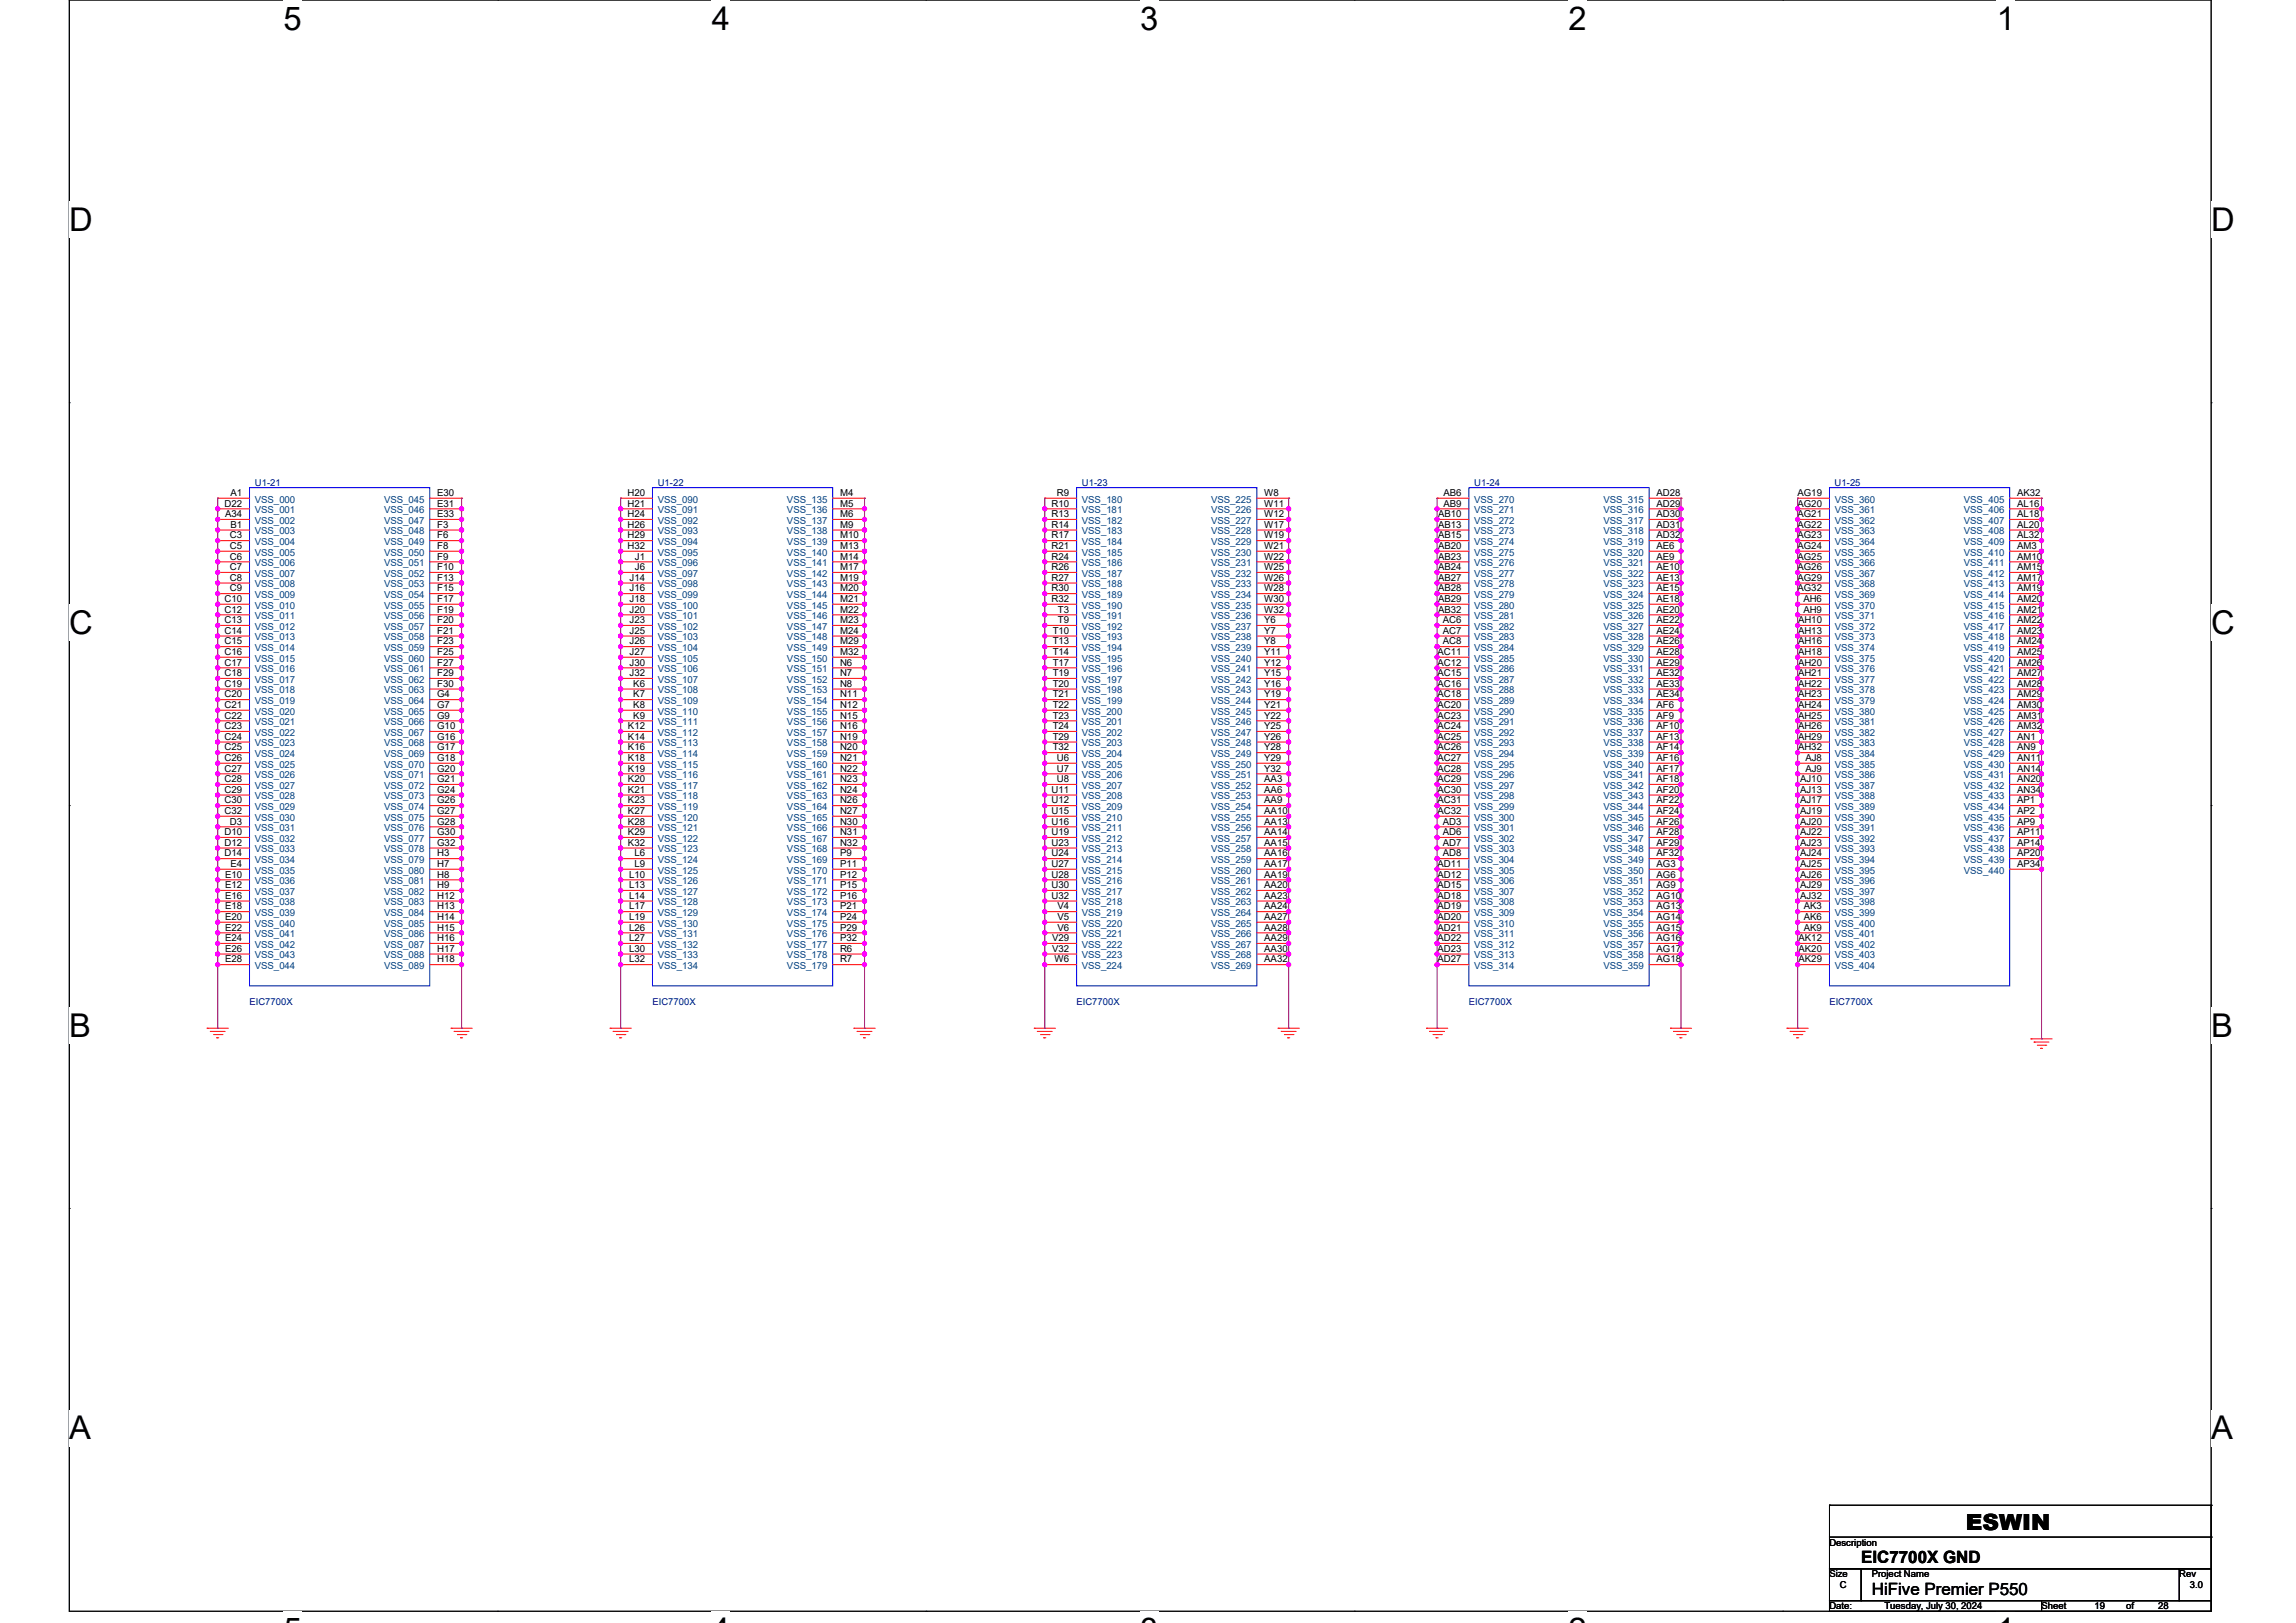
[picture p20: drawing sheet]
<svg xmlns="http://www.w3.org/2000/svg" width="297mm" height="210mm" viewBox="0 0 297 210" stroke-linecap="round" stroke-linejoin="round" font-family="sans-serif">
<defs><g id="words">
<g font-size="4.2">
<text x="36.7" y="3.8">5</text>
<text x="92.1" y="3.8">4</text>
<text x="147.5" y="3.8">3</text>
<text x="202.9" y="3.8">2</text>
<text x="258.3" y="3.8">1</text>
<text x="9" y="29.9">D</text>
<text x="286" y="29.9">D</text>
<text x="9" y="82">C</text>
<text x="286" y="82">C</text>
<text x="9" y="134.1">B</text>
<text x="286" y="134.1">B</text>
<text x="9" y="186.2">A</text>
<text x="286" y="186.2">A</text>
</g>
<text font-size="2.9" x="254.3" y="197.9">ESWIN</text>
<g font-size="2.2">
<text x="240.8" y="202.3">EIC7700X GND</text>
<text x="242.1" y="206.3">HiFive Premier P550</text>
</g>
<g font-size="1.2">
<text x="29" y="65.6">D22</text>
<text x="29.8" y="64.2">A1</text>
<text x="56.6" y="64.2">E30</text>
<text x="56.6" y="65.6">E31</text>
<text x="81.2" y="64.2">H20</text>
<text x="81.2" y="65.6">H21</text>
<text x="108.7" y="64.2">M4</text>
<text x="108.7" y="65.6">M5</text>
<text x="136" y="65.6">R10</text>
<text x="136.7" y="64.2">R9</text>
<text x="163.5" y="64.2">W8</text>
<text x="163.5" y="65.6">W11</text>
<text x="186.7" y="64.2">AB6</text>
<text x="186.7" y="65.6">AB9</text>
<text x="214.3" y="64.2">AD28</text>
<text x="214.3" y="65.6">AD29</text>
<text x="232.5" y="64.2">AG19</text>
<text x="232.5" y="65.6">AG20</text>
<text x="260.9" y="64.2">AK32</text>
<text x="260.9" y="65.6">AL16</text>
<text x="29.1" y="66.9">A34</text>
<text x="29.7" y="69.7">C3</text>
<text x="29.7" y="71">C5</text>
<text x="29.8" y="68.3">B1</text>
<text x="56.6" y="66.9">E33</text>
<text x="56.6" y="68.3">F3</text>
<text x="56.6" y="69.7">F6</text>
<text x="56.6" y="71">F8</text>
<text x="81.2" y="66.9">H24</text>
<text x="81.2" y="68.3">H26</text>
<text x="81.2" y="69.7">H29</text>
<text x="81.2" y="71">H32</text>
<text x="108.7" y="66.9">M6</text>
<text x="108.7" y="68.3">M9</text>
<text x="108.7" y="69.7">M10</text>
<text x="108.7" y="71">M13</text>
<text x="136" y="66.9">R13</text>
<text x="136" y="68.3">R14</text>
<text x="136" y="69.7">R17</text>
<text x="136" y="71">R21</text>
<text x="163.5" y="66.9">W12</text>
<text x="163.5" y="68.3">W17</text>
<text x="163.5" y="69.7">W19</text>
<text x="163.5" y="71">W21</text>
<text x="186" y="66.9">AB10</text>
<text x="186" y="68.3">AB13</text>
<text x="186" y="69.7">AB15</text>
<text x="186" y="71">AB20</text>
<text x="214.3" y="66.9">AD30</text>
<text x="214.3" y="68.3">AD31</text>
<text x="214.3" y="69.7">AD32</text>
<text x="214.3" y="71">AE6</text>
<text x="232.5" y="66.9">AG21</text>
<text x="232.5" y="68.3">AG22</text>
<text x="232.5" y="69.7">AG23</text>
<text x="232.5" y="71">AG24</text>
<text x="260.9" y="66.9">AL18</text>
<text x="260.9" y="68.3">AL20</text>
<text x="260.9" y="69.7">AL32</text>
<text x="260.9" y="71">AM3</text>
<text x="29" y="77.9">C10</text>
<text x="29.7" y="72.4">C6</text>
<text x="29.7" y="73.8">C7</text>
<text x="29.7" y="75.2">C8</text>
<text x="29.7" y="76.5">C9</text>
<text x="56.6" y="72.4">F9</text>
<text x="56.6" y="73.8">F10</text>
<text x="56.6" y="75.2">F13</text>
<text x="56.6" y="76.5">F15</text>
<text x="56.6" y="77.9">F17</text>
<text x="81.4" y="75.2">J14</text>
<text x="81.4" y="76.5">J16</text>
<text x="81.4" y="77.9">J18</text>
<text x="82.1" y="72.4">J1</text>
<text x="82.1" y="73.8">J6</text>
<text x="108.7" y="72.4">M14</text>
<text x="108.7" y="73.8">M17</text>
<text x="108.7" y="75.2">M19</text>
<text x="108.7" y="76.5">M20</text>
<text x="108.7" y="77.9">M21</text>
<text x="136" y="72.4">R24</text>
<text x="136" y="73.8">R26</text>
<text x="136" y="75.2">R27</text>
<text x="136" y="76.5">R30</text>
<text x="136" y="77.9">R32</text>
<text x="163.5" y="72.4">W22</text>
<text x="163.5" y="73.8">W25</text>
<text x="163.5" y="75.2">W26</text>
<text x="163.5" y="76.5">W28</text>
<text x="163.5" y="77.9">W30</text>
<text x="186" y="72.4">AB23</text>
<text x="186" y="73.8">AB24</text>
<text x="186" y="75.2">AB27</text>
<text x="186" y="76.5">AB28</text>
<text x="186" y="77.9">AB29</text>
<text x="214.3" y="72.4">AE9</text>
<text x="214.3" y="73.8">AE10</text>
<text x="214.3" y="75.2">AE13</text>
<text x="214.3" y="76.5">AE15</text>
<text x="214.3" y="77.9">AE18</text>
<text x="232.5" y="72.4">AG25</text>
<text x="232.5" y="73.8">AG26</text>
<text x="232.5" y="75.2">AG29</text>
<text x="232.5" y="76.5">AG32</text>
<text x="233.3" y="77.9">AH6</text>
<text x="260.9" y="72.4">AM10</text>
<text x="260.9" y="73.8">AM15</text>
<text x="260.9" y="75.2">AM17</text>
<text x="260.9" y="76.5">AM19</text>
<text x="260.9" y="77.9">AM20</text>
<text x="29" y="79.3">C12</text>
<text x="29" y="80.6">C13</text>
<text x="29" y="82">C14</text>
<text x="29" y="83.4">C15</text>
<text x="56.6" y="79.3">F19</text>
<text x="56.6" y="80.6">F20</text>
<text x="56.6" y="82">F21</text>
<text x="56.6" y="83.4">F23</text>
<text x="81.4" y="79.3">J20</text>
<text x="81.4" y="80.6">J23</text>
<text x="81.4" y="82">J25</text>
<text x="81.4" y="83.4">J26</text>
<text x="108.7" y="79.3">M22</text>
<text x="108.7" y="80.6">M23</text>
<text x="108.7" y="82">M24</text>
<text x="108.7" y="83.4">M29</text>
<text x="136.2" y="82">T10</text>
<text x="136.2" y="83.4">T13</text>
<text x="136.9" y="79.3">T3</text>
<text x="136.9" y="80.6">T9</text>
<text x="163.5" y="79.3">W32</text>
<text x="163.5" y="80.6">Y6</text>
<text x="163.5" y="82">Y7</text>
<text x="163.5" y="83.4">Y8</text>
<text x="186" y="79.3">AB32</text>
<text x="186.6" y="80.6">AC6</text>
<text x="186.6" y="82">AC7</text>
<text x="186.6" y="83.4">AC8</text>
<text x="214.3" y="79.3">AE20</text>
<text x="214.3" y="80.6">AE22</text>
<text x="214.3" y="82">AE24</text>
<text x="214.3" y="83.4">AE26</text>
<text x="232.6" y="80.6">AH10</text>
<text x="232.6" y="82">AH13</text>
<text x="232.6" y="83.4">AH16</text>
<text x="233.3" y="79.3">AH9</text>
<text x="260.9" y="79.3">AM21</text>
<text x="260.9" y="80.6">AM22</text>
<text x="260.9" y="82">AM23</text>
<text x="260.9" y="83.4">AM24</text>
<text x="29" y="84.8">C16</text>
<text x="29" y="86.1">C17</text>
<text x="29" y="87.5">C18</text>
<text x="29" y="88.9">C19</text>
<text x="56.6" y="84.8">F25</text>
<text x="56.6" y="86.1">F27</text>
<text x="56.6" y="87.5">F29</text>
<text x="56.6" y="88.9">F30</text>
<text x="81.4" y="84.8">J27</text>
<text x="81.4" y="86.1">J30</text>
<text x="81.4" y="87.5">J32</text>
<text x="81.9" y="88.9">K6</text>
<text x="108.7" y="84.8">M32</text>
<text x="108.7" y="86.1">N6</text>
<text x="108.7" y="87.5">N7</text>
<text x="108.7" y="88.9">N8</text>
<text x="136.2" y="84.8">T14</text>
<text x="136.2" y="86.1">T17</text>
<text x="136.2" y="87.5">T19</text>
<text x="136.2" y="88.9">T20</text>
<text x="163.5" y="84.8">Y11</text>
<text x="163.5" y="86.1">Y12</text>
<text x="163.5" y="87.5">Y15</text>
<text x="163.5" y="88.9">Y16</text>
<text x="186" y="84.8">AC11</text>
<text x="186" y="86.1">AC12</text>
<text x="186" y="87.5">AC15</text>
<text x="186" y="88.9">AC16</text>
<text x="214.3" y="84.8">AE28</text>
<text x="214.3" y="86.1">AE29</text>
<text x="214.3" y="87.5">AE32</text>
<text x="214.3" y="88.9">AE33</text>
<text x="232.6" y="84.8">AH18</text>
<text x="232.6" y="86.1">AH20</text>
<text x="232.6" y="87.5">AH21</text>
<text x="232.6" y="88.9">AH22</text>
<text x="260.9" y="84.8">AM25</text>
<text x="260.9" y="86.1">AM26</text>
<text x="260.9" y="87.5">AM27</text>
<text x="260.9" y="88.9">AM28</text>
<text x="29" y="90.2">C20</text>
<text x="29" y="91.6">C21</text>
<text x="29" y="93">C22</text>
<text x="29" y="94.4">C23</text>
<text x="29" y="95.7">C24</text>
<text x="56.6" y="90.2">G4</text>
<text x="56.6" y="91.6">G7</text>
<text x="56.6" y="93">G9</text>
<text x="56.6" y="94.4">G10</text>
<text x="56.6" y="95.7">G16</text>
<text x="81.2" y="94.4">K12</text>
<text x="81.2" y="95.7">K14</text>
<text x="81.9" y="90.2">K7</text>
<text x="81.9" y="91.6">K8</text>
<text x="81.9" y="93">K9</text>
<text x="108.7" y="90.2">N11</text>
<text x="108.7" y="91.6">N12</text>
<text x="108.7" y="93">N15</text>
<text x="108.7" y="94.4">N16</text>
<text x="108.7" y="95.7">N19</text>
<text x="136.2" y="90.2">T21</text>
<text x="136.2" y="91.6">T22</text>
<text x="136.2" y="93">T23</text>
<text x="136.2" y="94.4">T24</text>
<text x="136.2" y="95.7">T29</text>
<text x="163.5" y="90.2">Y19</text>
<text x="163.5" y="91.6">Y21</text>
<text x="163.5" y="93">Y22</text>
<text x="163.5" y="94.4">Y25</text>
<text x="163.5" y="95.7">Y26</text>
<text x="186" y="90.2">AC18</text>
<text x="186" y="91.6">AC20</text>
<text x="186" y="93">AC23</text>
<text x="186" y="94.4">AC24</text>
<text x="186" y="95.7">AC25</text>
<text x="214.3" y="90.2">AE34</text>
<text x="214.3" y="91.6">AF6</text>
<text x="214.3" y="93">AF9</text>
<text x="214.3" y="94.4">AF10</text>
<text x="214.3" y="95.7">AF13</text>
<text x="232.6" y="90.2">AH23</text>
<text x="232.6" y="91.6">AH24</text>
<text x="232.6" y="93">AH25</text>
<text x="232.6" y="94.4">AH26</text>
<text x="232.6" y="95.7">AH29</text>
<text x="260.9" y="90.2">AM29</text>
<text x="260.9" y="91.6">AM30</text>
<text x="260.9" y="93">AM31</text>
<text x="260.9" y="94.4">AM32</text>
<text x="260.9" y="95.7">AN1</text>
<text x="29" y="97.1">C25</text>
<text x="29" y="98.5">C26</text>
<text x="29" y="99.8">C27</text>
<text x="29" y="101.2">C28</text>
<text x="56.6" y="97.1">G17</text>
<text x="56.6" y="98.5">G18</text>
<text x="56.6" y="99.8">G20</text>
<text x="56.6" y="101.2">G21</text>
<text x="81.2" y="97.1">K16</text>
<text x="81.2" y="98.5">K18</text>
<text x="81.2" y="99.8">K19</text>
<text x="81.2" y="101.2">K20</text>
<text x="108.7" y="97.1">N20</text>
<text x="108.7" y="98.5">N21</text>
<text x="108.7" y="99.8">N22</text>
<text x="108.7" y="101.2">N23</text>
<text x="136.2" y="97.1">T32</text>
<text x="136.7" y="98.5">U6</text>
<text x="136.7" y="99.8">U7</text>
<text x="136.7" y="101.2">U8</text>
<text x="163.5" y="97.1">Y28</text>
<text x="163.5" y="98.5">Y29</text>
<text x="163.5" y="99.8">Y32</text>
<text x="163.5" y="101.2">AA3</text>
<text x="186" y="97.1">AC26</text>
<text x="186" y="98.5">AC27</text>
<text x="186" y="99.8">AC28</text>
<text x="186" y="101.2">AC29</text>
<text x="214.3" y="97.1">AF14</text>
<text x="214.3" y="98.5">AF16</text>
<text x="214.3" y="99.8">AF17</text>
<text x="214.3" y="101.2">AF18</text>
<text x="232.6" y="97.1">AH32</text>
<text x="232.9" y="101.2">AJ10</text>
<text x="233.5" y="98.5">AJ8</text>
<text x="233.5" y="99.8">AJ9</text>
<text x="260.9" y="97.1">AN9</text>
<text x="260.9" y="98.5">AN11</text>
<text x="260.9" y="99.8">AN14</text>
<text x="260.9" y="101.2">AN20</text>
<text x="29" y="102.6">C29</text>
<text x="29" y="104">C30</text>
<text x="29" y="105.3">C32</text>
<text x="29.7" y="106.7">D3</text>
<text x="56.6" y="102.6">G24</text>
<text x="56.6" y="104">G26</text>
<text x="56.6" y="105.3">G27</text>
<text x="56.6" y="106.7">G28</text>
<text x="81.2" y="102.6">K21</text>
<text x="81.2" y="104">K23</text>
<text x="81.2" y="105.3">K27</text>
<text x="81.2" y="106.7">K28</text>
<text x="108.7" y="102.6">N24</text>
<text x="108.7" y="104">N26</text>
<text x="108.7" y="105.3">N27</text>
<text x="108.7" y="106.7">N30</text>
<text x="136" y="102.6">U11</text>
<text x="136" y="104">U12</text>
<text x="136" y="105.3">U15</text>
<text x="136" y="106.7">U16</text>
<text x="163.5" y="102.6">AA6</text>
<text x="163.5" y="104">AA9</text>
<text x="163.5" y="105.3">AA10</text>
<text x="163.5" y="106.7">AA13</text>
<text x="186" y="102.6">AC30</text>
<text x="186" y="104">AC31</text>
<text x="186" y="105.3">AC32</text>
<text x="186.6" y="106.7">AD3</text>
<text x="214.3" y="102.6">AF20</text>
<text x="214.3" y="104">AF22</text>
<text x="214.3" y="105.3">AF24</text>
<text x="214.3" y="106.7">AF26</text>
<text x="232.9" y="102.6">AJ13</text>
<text x="232.9" y="104">AJ17</text>
<text x="232.9" y="105.3">AJ19</text>
<text x="232.9" y="106.7">AJ20</text>
<text x="260.9" y="102.6">AN34</text>
<text x="260.9" y="104">AP1</text>
<text x="260.9" y="105.3">AP2</text>
<text x="260.9" y="106.7">AP9</text>
<text x="29" y="108.1">D10</text>
<text x="29" y="109.4">D12</text>
<text x="29" y="110.8">D14</text>
<text x="29.1" y="113.6">E10</text>
<text x="29.8" y="112.2">E4</text>
<text x="56.6" y="108.1">G30</text>
<text x="56.6" y="109.4">G32</text>
<text x="56.6" y="110.8">H3</text>
<text x="56.6" y="112.2">H7</text>
<text x="56.6" y="113.6">H8</text>
<text x="81.2" y="108.1">K29</text>
<text x="81.2" y="109.4">K32</text>
<text x="81.4" y="113.6">L10</text>
<text x="82.1" y="110.8">L6</text>
<text x="82.1" y="112.2">L9</text>
<text x="108.7" y="108.1">N31</text>
<text x="108.7" y="109.4">N32</text>
<text x="108.7" y="110.8">P9</text>
<text x="108.7" y="112.2">P11</text>
<text x="108.7" y="113.6">P12</text>
<text x="136" y="108.1">U19</text>
<text x="136" y="109.4">U23</text>
<text x="136" y="110.8">U24</text>
<text x="136" y="112.2">U27</text>
<text x="136" y="113.6">U28</text>
<text x="163.5" y="108.1">AA14</text>
<text x="163.5" y="109.4">AA15</text>
<text x="163.5" y="110.8">AA16</text>
<text x="163.5" y="112.2">AA17</text>
<text x="163.5" y="113.6">AA19</text>
<text x="186" y="112.2">AD11</text>
<text x="186" y="113.6">AD12</text>
<text x="186.6" y="108.1">AD6</text>
<text x="186.6" y="109.4">AD7</text>
<text x="186.6" y="110.8">AD8</text>
<text x="214.3" y="108.1">AF28</text>
<text x="214.3" y="109.4">AF29</text>
<text x="214.3" y="110.8">AF32</text>
<text x="214.3" y="112.2">AG3</text>
<text x="214.3" y="113.6">AG6</text>
<text x="232.9" y="108.1">AJ22</text>
<text x="232.9" y="109.4">AJ23</text>
<text x="232.9" y="110.8">AJ24</text>
<text x="232.9" y="112.2">AJ25</text>
<text x="232.9" y="113.6">AJ26</text>
<text x="260.9" y="108.1">AP11</text>
<text x="260.9" y="109.4">AP14</text>
<text x="260.9" y="110.8">AP20</text>
<text x="260.9" y="112.2">AP34</text>
<text x="29.1" y="114.9">E12</text>
<text x="29.1" y="116.3">E16</text>
<text x="29.1" y="117.7">E18</text>
<text x="29.1" y="119">E20</text>
<text x="56.6" y="114.9">H9</text>
<text x="56.6" y="116.3">H12</text>
<text x="56.6" y="117.7">H13</text>
<text x="56.6" y="119">H14</text>
<text x="81.4" y="114.9">L13</text>
<text x="81.4" y="116.3">L14</text>
<text x="81.4" y="117.7">L17</text>
<text x="81.4" y="119">L19</text>
<text x="108.7" y="114.9">P15</text>
<text x="108.7" y="116.3">P16</text>
<text x="108.7" y="117.7">P21</text>
<text x="108.7" y="119">P24</text>
<text x="136" y="114.9">U30</text>
<text x="136" y="116.3">U32</text>
<text x="136.8" y="117.7">V4</text>
<text x="136.8" y="119">V5</text>
<text x="163.5" y="114.9">AA20</text>
<text x="163.5" y="116.3">AA23</text>
<text x="163.5" y="117.7">AA24</text>
<text x="163.5" y="119">AA27</text>
<text x="186" y="114.9">AD15</text>
<text x="186" y="116.3">AD18</text>
<text x="186" y="117.7">AD19</text>
<text x="186" y="119">AD20</text>
<text x="214.3" y="114.9">AG9</text>
<text x="214.3" y="116.3">AG10</text>
<text x="214.3" y="117.7">AG13</text>
<text x="214.3" y="119">AG14</text>
<text x="232.9" y="114.9">AJ29</text>
<text x="232.9" y="116.3">AJ32</text>
<text x="233.3" y="117.7">AK3</text>
<text x="233.3" y="119">AK6</text>
<text x="29.1" y="120.4">E22</text>
<text x="29.1" y="121.8">E24</text>
<text x="29.1" y="123.2">E26</text>
<text x="29.1" y="124.5">E28</text>
<text x="56.6" y="120.4">H15</text>
<text x="56.6" y="121.8">H16</text>
<text x="56.6" y="123.2">H17</text>
<text x="56.6" y="124.5">H18</text>
<text x="81.4" y="120.4">L26</text>
<text x="81.4" y="121.8">L27</text>
<text x="81.4" y="123.2">L30</text>
<text x="81.4" y="124.5">L32</text>
<text x="108.7" y="120.4">P29</text>
<text x="108.7" y="121.8">P32</text>
<text x="108.7" y="123.2">R6</text>
<text x="108.7" y="124.5">R7</text>
<text x="136.1" y="121.8">V29</text>
<text x="136.1" y="123.2">V32</text>
<text x="136.4" y="124.5">W6</text>
<text x="136.8" y="120.4">V6</text>
<text x="163.5" y="120.4">AA28</text>
<text x="163.5" y="121.8">AA29</text>
<text x="163.5" y="123.2">AA30</text>
<text x="163.5" y="124.5">AA32</text>
<text x="186" y="120.4">AD21</text>
<text x="186" y="121.8">AD22</text>
<text x="186" y="123.2">AD23</text>
<text x="186" y="124.5">AD27</text>
<text x="214.3" y="120.4">AG15</text>
<text x="214.3" y="121.8">AG16</text>
<text x="214.3" y="123.2">AG17</text>
<text x="214.3" y="124.5">AG18</text>
<text x="232.7" y="121.8">AK12</text>
<text x="232.7" y="123.2">AK20</text>
<text x="232.7" y="124.5">AK29</text>
<text x="233.3" y="120.4">AK9</text>
<text x="236.6" y="200">Description</text>
<text x="236.6" y="204.1">Size</text>
<text x="236.6" y="208.2">Date:</text>
<text x="238" y="205.5">C</text>
<text x="242.1" y="204.1">Project Name</text>
<text x="243.8" y="208.2">Tuesday, July 30, 2024</text>
<text x="264.1" y="208.2">Sheet</text>
<text x="270.9" y="208.2">19</text>
<text x="275" y="208.2">of</text>
<text x="279.2" y="208.2">28</text>
<text x="281.9" y="204.1">Rev</text>
<text x="283.3" y="205.5">3.0</text>
</g>
<g font-size="1.2" fill="#000080">
<text x="33" y="62.8">U1-21</text>
<text x="85.1" y="62.8">U1-22</text>
<text x="139.9" y="62.8">U1-23</text>
<text x="190.7" y="62.8">U1-24</text>
<text x="237.3" y="62.8">U1-25</text>
<text x="32.3" y="130">EIC7700X</text>
<text x="84.4" y="130">EIC7700X</text>
<text x="139.3" y="130">EIC7700X</text>
<text x="190" y="130">EIC7700X</text>
<text x="236.6" y="130">EIC7700X</text>
</g>
<g font-size="1.2" fill="#004080">
<text x="33" y="65">VSS_000</text>
<text x="49.7" y="65">VSS_045</text>
<text x="85.1" y="65">VSS_090</text>
<text x="101.8" y="65">VSS_135</text>
<text x="139.9" y="65">VSS_180</text>
<text x="156.7" y="65">VSS_225</text>
<text x="190.7" y="65">VSS_270</text>
<text x="207.4" y="65">VSS_315</text>
<text x="237.3" y="65">VSS_360</text>
<text x="254" y="65">VSS_405</text>
<text x="33" y="66.4">VSS_001</text>
<text x="33" y="67.8">VSS_002</text>
<text x="33" y="69.1">VSS_003</text>
<text x="33" y="70.5">VSS_004</text>
<text x="33" y="71.9">VSS_005</text>
<text x="49.7" y="66.4">VSS_046</text>
<text x="49.7" y="67.8">VSS_047</text>
<text x="49.7" y="69.1">VSS_048</text>
<text x="49.7" y="70.5">VSS_049</text>
<text x="49.7" y="71.9">VSS_050</text>
<text x="85.1" y="66.4">VSS_091</text>
<text x="85.1" y="67.8">VSS_092</text>
<text x="85.1" y="69.1">VSS_093</text>
<text x="85.1" y="70.5">VSS_094</text>
<text x="85.1" y="71.9">VSS_095</text>
<text x="101.8" y="66.4">VSS_136</text>
<text x="101.8" y="67.8">VSS_137</text>
<text x="101.8" y="69.1">VSS_138</text>
<text x="101.8" y="70.5">VSS_139</text>
<text x="101.8" y="71.9">VSS_140</text>
<text x="139.9" y="66.4">VSS_181</text>
<text x="139.9" y="67.8">VSS_182</text>
<text x="139.9" y="69.1">VSS_183</text>
<text x="139.9" y="70.5">VSS_184</text>
<text x="139.9" y="71.9">VSS_185</text>
<text x="156.7" y="66.4">VSS_226</text>
<text x="156.7" y="67.8">VSS_227</text>
<text x="156.7" y="69.1">VSS_228</text>
<text x="156.7" y="70.5">VSS_229</text>
<text x="156.7" y="71.9">VSS_230</text>
<text x="190.7" y="66.4">VSS_271</text>
<text x="190.7" y="67.8">VSS_272</text>
<text x="190.7" y="69.1">VSS_273</text>
<text x="190.7" y="70.5">VSS_274</text>
<text x="190.7" y="71.9">VSS_275</text>
<text x="207.4" y="66.4">VSS_316</text>
<text x="207.4" y="67.8">VSS_317</text>
<text x="207.4" y="69.1">VSS_318</text>
<text x="207.4" y="70.5">VSS_319</text>
<text x="207.4" y="71.9">VSS_320</text>
<text x="237.3" y="66.4">VSS_361</text>
<text x="237.3" y="67.8">VSS_362</text>
<text x="237.3" y="69.1">VSS_363</text>
<text x="237.3" y="70.5">VSS_364</text>
<text x="237.3" y="71.9">VSS_365</text>
<text x="254" y="66.4">VSS_406</text>
<text x="254" y="67.8">VSS_407</text>
<text x="254" y="69.1">VSS_408</text>
<text x="254" y="70.5">VSS_409</text>
<text x="254" y="71.9">VSS_410</text>
<text x="33" y="73.3">VSS_006</text>
<text x="33" y="74.6">VSS_007</text>
<text x="33" y="76">VSS_008</text>
<text x="33" y="77.4">VSS_009</text>
<text x="49.7" y="73.3">VSS_051</text>
<text x="49.7" y="74.6">VSS_052</text>
<text x="49.7" y="76">VSS_053</text>
<text x="49.7" y="77.4">VSS_054</text>
<text x="85.1" y="73.3">VSS_096</text>
<text x="85.1" y="74.6">VSS_097</text>
<text x="85.1" y="76">VSS_098</text>
<text x="85.1" y="77.4">VSS_099</text>
<text x="101.8" y="73.3">VSS_141</text>
<text x="101.8" y="74.6">VSS_142</text>
<text x="101.8" y="76">VSS_143</text>
<text x="101.8" y="77.4">VSS_144</text>
<text x="139.9" y="73.3">VSS_186</text>
<text x="139.9" y="74.6">VSS_187</text>
<text x="139.9" y="76">VSS_188</text>
<text x="139.9" y="77.4">VSS_189</text>
<text x="156.7" y="73.3">VSS_231</text>
<text x="156.7" y="74.6">VSS_232</text>
<text x="156.7" y="76">VSS_233</text>
<text x="156.7" y="77.4">VSS_234</text>
<text x="190.7" y="73.3">VSS_276</text>
<text x="190.7" y="74.6">VSS_277</text>
<text x="190.7" y="76">VSS_278</text>
<text x="190.7" y="77.4">VSS_279</text>
<text x="207.4" y="73.3">VSS_321</text>
<text x="207.4" y="74.6">VSS_322</text>
<text x="207.4" y="76">VSS_323</text>
<text x="207.4" y="77.4">VSS_324</text>
<text x="237.3" y="73.3">VSS_366</text>
<text x="237.3" y="74.6">VSS_367</text>
<text x="237.3" y="76">VSS_368</text>
<text x="237.3" y="77.4">VSS_369</text>
<text x="254" y="73.3">VSS_411</text>
<text x="254" y="74.6">VSS_412</text>
<text x="254" y="76">VSS_413</text>
<text x="254" y="77.4">VSS_414</text>
<text x="33" y="78.7">VSS_010</text>
<text x="33" y="80.1">VSS_011</text>
<text x="33" y="81.5">VSS_012</text>
<text x="33" y="82.9">VSS_013</text>
<text x="49.7" y="78.7">VSS_055</text>
<text x="49.7" y="80.1">VSS_056</text>
<text x="49.7" y="81.5">VSS_057</text>
<text x="49.7" y="82.9">VSS_058</text>
<text x="85.1" y="78.7">VSS_100</text>
<text x="85.1" y="80.1">VSS_101</text>
<text x="85.1" y="81.5">VSS_102</text>
<text x="85.1" y="82.9">VSS_103</text>
<text x="101.8" y="78.7">VSS_145</text>
<text x="101.8" y="80.1">VSS_146</text>
<text x="101.8" y="81.5">VSS_147</text>
<text x="101.8" y="82.9">VSS_148</text>
<text x="139.9" y="78.7">VSS_190</text>
<text x="139.9" y="80.1">VSS_191</text>
<text x="139.9" y="81.5">VSS_192</text>
<text x="139.9" y="82.9">VSS_193</text>
<text x="156.7" y="78.7">VSS_235</text>
<text x="156.7" y="80.1">VSS_236</text>
<text x="156.7" y="81.5">VSS_237</text>
<text x="156.7" y="82.9">VSS_238</text>
<text x="190.7" y="78.7">VSS_280</text>
<text x="190.7" y="80.1">VSS_281</text>
<text x="190.7" y="81.5">VSS_282</text>
<text x="190.7" y="82.9">VSS_283</text>
<text x="207.4" y="78.7">VSS_325</text>
<text x="207.4" y="80.1">VSS_326</text>
<text x="207.4" y="81.5">VSS_327</text>
<text x="207.4" y="82.9">VSS_328</text>
<text x="237.3" y="78.7">VSS_370</text>
<text x="237.3" y="80.1">VSS_371</text>
<text x="237.3" y="81.5">VSS_372</text>
<text x="237.3" y="82.9">VSS_373</text>
<text x="254" y="78.7">VSS_415</text>
<text x="254" y="80.1">VSS_416</text>
<text x="254" y="81.5">VSS_417</text>
<text x="254" y="82.9">VSS_418</text>
<text x="33" y="84.2">VSS_014</text>
<text x="33" y="85.6">VSS_015</text>
<text x="33" y="87">VSS_016</text>
<text x="33" y="88.3">VSS_017</text>
<text x="33" y="89.7">VSS_018</text>
<text x="49.7" y="84.2">VSS_059</text>
<text x="49.7" y="85.6">VSS_060</text>
<text x="49.7" y="87">VSS_061</text>
<text x="49.7" y="88.3">VSS_062</text>
<text x="49.7" y="89.7">VSS_063</text>
<text x="85.1" y="84.2">VSS_104</text>
<text x="85.1" y="85.6">VSS_105</text>
<text x="85.1" y="87">VSS_106</text>
<text x="85.1" y="88.3">VSS_107</text>
<text x="85.1" y="89.7">VSS_108</text>
<text x="101.8" y="84.2">VSS_149</text>
<text x="101.8" y="85.6">VSS_150</text>
<text x="101.8" y="87">VSS_151</text>
<text x="101.8" y="88.3">VSS_152</text>
<text x="101.8" y="89.7">VSS_153</text>
<text x="139.9" y="84.2">VSS_194</text>
<text x="139.9" y="85.6">VSS_195</text>
<text x="139.9" y="87">VSS_196</text>
<text x="139.9" y="88.3">VSS_197</text>
<text x="139.9" y="89.7">VSS_198</text>
<text x="156.7" y="84.2">VSS_239</text>
<text x="156.7" y="85.6">VSS_240</text>
<text x="156.7" y="87">VSS_241</text>
<text x="156.7" y="88.3">VSS_242</text>
<text x="156.7" y="89.7">VSS_243</text>
<text x="190.7" y="84.2">VSS_284</text>
<text x="190.7" y="85.6">VSS_285</text>
<text x="190.7" y="87">VSS_286</text>
<text x="190.7" y="88.3">VSS_287</text>
<text x="190.7" y="89.7">VSS_288</text>
<text x="207.4" y="84.2">VSS_329</text>
<text x="207.4" y="85.6">VSS_330</text>
<text x="207.4" y="87">VSS_331</text>
<text x="207.4" y="88.3">VSS_332</text>
<text x="207.4" y="89.7">VSS_333</text>
<text x="237.3" y="84.2">VSS_374</text>
<text x="237.3" y="85.6">VSS_375</text>
<text x="237.3" y="87">VSS_376</text>
<text x="237.3" y="88.3">VSS_377</text>
<text x="237.3" y="89.7">VSS_378</text>
<text x="254" y="84.2">VSS_419</text>
<text x="254" y="85.6">VSS_420</text>
<text x="254" y="87">VSS_421</text>
<text x="254" y="88.3">VSS_422</text>
<text x="254" y="89.7">VSS_423</text>
<text x="33" y="91.1">VSS_019</text>
<text x="33" y="92.5">VSS_020</text>
<text x="33" y="93.8">VSS_021</text>
<text x="33" y="95.2">VSS_022</text>
<text x="49.7" y="91.1">VSS_064</text>
<text x="49.7" y="92.5">VSS_065</text>
<text x="49.7" y="93.8">VSS_066</text>
<text x="49.7" y="95.2">VSS_067</text>
<text x="85.1" y="91.1">VSS_109</text>
<text x="85.1" y="92.5">VSS_110</text>
<text x="85.1" y="93.8">VSS_111</text>
<text x="85.1" y="95.2">VSS_112</text>
<text x="101.8" y="91.1">VSS_154</text>
<text x="101.8" y="92.5">VSS_155</text>
<text x="101.8" y="93.8">VSS_156</text>
<text x="101.8" y="95.2">VSS_157</text>
<text x="139.9" y="91.1">VSS_199</text>
<text x="139.9" y="92.5">VSS_200</text>
<text x="139.9" y="93.8">VSS_201</text>
<text x="139.9" y="95.2">VSS_202</text>
<text x="156.7" y="91.1">VSS_244</text>
<text x="156.7" y="92.5">VSS_245</text>
<text x="156.7" y="93.8">VSS_246</text>
<text x="156.7" y="95.2">VSS_247</text>
<text x="190.7" y="91.1">VSS_289</text>
<text x="190.7" y="92.5">VSS_290</text>
<text x="190.7" y="93.8">VSS_291</text>
<text x="190.7" y="95.2">VSS_292</text>
<text x="207.4" y="91.1">VSS_334</text>
<text x="207.4" y="92.5">VSS_335</text>
<text x="207.4" y="93.8">VSS_336</text>
<text x="207.4" y="95.2">VSS_337</text>
<text x="237.3" y="91.1">VSS_379</text>
<text x="237.3" y="92.5">VSS_380</text>
<text x="237.3" y="93.8">VSS_381</text>
<text x="237.3" y="95.2">VSS_382</text>
<text x="254" y="91.1">VSS_424</text>
<text x="254" y="92.5">VSS_425</text>
<text x="254" y="93.8">VSS_426</text>
<text x="254" y="95.2">VSS_427</text>
<text x="33" y="96.6">VSS_023</text>
<text x="33" y="97.9">VSS_024</text>
<text x="33" y="99.3">VSS_025</text>
<text x="33" y="100.7">VSS_026</text>
<text x="49.7" y="96.6">VSS_068</text>
<text x="49.7" y="97.9">VSS_069</text>
<text x="49.7" y="99.3">VSS_070</text>
<text x="49.7" y="100.7">VSS_071</text>
<text x="85.1" y="96.6">VSS_113</text>
<text x="85.1" y="97.9">VSS_114</text>
<text x="85.1" y="99.3">VSS_115</text>
<text x="85.1" y="100.7">VSS_116</text>
<text x="101.8" y="96.6">VSS_158</text>
<text x="101.8" y="97.9">VSS_159</text>
<text x="101.8" y="99.3">VSS_160</text>
<text x="101.8" y="100.7">VSS_161</text>
<text x="139.9" y="96.6">VSS_203</text>
<text x="139.9" y="97.9">VSS_204</text>
<text x="139.9" y="99.3">VSS_205</text>
<text x="139.9" y="100.7">VSS_206</text>
<text x="156.7" y="96.6">VSS_248</text>
<text x="156.7" y="97.9">VSS_249</text>
<text x="156.7" y="99.3">VSS_250</text>
<text x="156.7" y="100.7">VSS_251</text>
<text x="190.7" y="96.6">VSS_293</text>
<text x="190.7" y="97.9">VSS_294</text>
<text x="190.7" y="99.3">VSS_295</text>
<text x="190.7" y="100.7">VSS_296</text>
<text x="207.4" y="96.6">VSS_338</text>
<text x="207.4" y="97.9">VSS_339</text>
<text x="207.4" y="99.3">VSS_340</text>
<text x="207.4" y="100.7">VSS_341</text>
<text x="237.3" y="96.6">VSS_383</text>
<text x="237.3" y="97.9">VSS_384</text>
<text x="237.3" y="99.3">VSS_385</text>
<text x="237.3" y="100.7">VSS_386</text>
<text x="254" y="96.6">VSS_428</text>
<text x="254" y="97.9">VSS_429</text>
<text x="254" y="99.3">VSS_430</text>
<text x="254" y="100.7">VSS_431</text>
<text x="33" y="102.1">VSS_027</text>
<text x="33" y="103.4">VSS_028</text>
<text x="33" y="104.8">VSS_029</text>
<text x="33" y="106.2">VSS_030</text>
<text x="33" y="107.5">VSS_031</text>
<text x="49.7" y="102.1">VSS_072</text>
<text x="49.7" y="103.4">VSS_073</text>
<text x="49.7" y="104.8">VSS_074</text>
<text x="49.7" y="106.2">VSS_075</text>
<text x="49.7" y="107.5">VSS_076</text>
<text x="85.1" y="102.1">VSS_117</text>
<text x="85.1" y="103.4">VSS_118</text>
<text x="85.1" y="104.8">VSS_119</text>
<text x="85.1" y="106.2">VSS_120</text>
<text x="85.1" y="107.5">VSS_121</text>
<text x="101.8" y="102.1">VSS_162</text>
<text x="101.8" y="103.4">VSS_163</text>
<text x="101.8" y="104.8">VSS_164</text>
<text x="101.8" y="106.2">VSS_165</text>
<text x="101.8" y="107.5">VSS_166</text>
<text x="139.9" y="102.1">VSS_207</text>
<text x="139.9" y="103.4">VSS_208</text>
<text x="139.9" y="104.8">VSS_209</text>
<text x="139.9" y="106.2">VSS_210</text>
<text x="139.9" y="107.5">VSS_211</text>
<text x="156.7" y="102.1">VSS_252</text>
<text x="156.7" y="103.4">VSS_253</text>
<text x="156.7" y="104.8">VSS_254</text>
<text x="156.7" y="106.2">VSS_255</text>
<text x="156.7" y="107.5">VSS_256</text>
<text x="190.7" y="102.1">VSS_297</text>
<text x="190.7" y="103.4">VSS_298</text>
<text x="190.7" y="104.8">VSS_299</text>
<text x="190.7" y="106.2">VSS_300</text>
<text x="190.7" y="107.5">VSS_301</text>
<text x="207.4" y="102.1">VSS_342</text>
<text x="207.4" y="103.4">VSS_343</text>
<text x="207.4" y="104.8">VSS_344</text>
<text x="207.4" y="106.2">VSS_345</text>
<text x="207.4" y="107.5">VSS_346</text>
<text x="237.3" y="102.1">VSS_387</text>
<text x="237.3" y="103.4">VSS_388</text>
<text x="237.3" y="104.8">VSS_389</text>
<text x="237.3" y="106.2">VSS_390</text>
<text x="237.3" y="107.5">VSS_391</text>
<text x="254" y="102.1">VSS_432</text>
<text x="254" y="103.4">VSS_433</text>
<text x="254" y="104.8">VSS_434</text>
<text x="254" y="106.2">VSS_435</text>
<text x="254" y="107.5">VSS_436</text>
<text x="33" y="108.9">VSS_032</text>
<text x="33" y="110.3">VSS_033</text>
<text x="33" y="111.7">VSS_034</text>
<text x="33" y="113">VSS_035</text>
<text x="49.7" y="108.9">VSS_077</text>
<text x="49.7" y="110.3">VSS_078</text>
<text x="49.7" y="111.7">VSS_079</text>
<text x="49.7" y="113">VSS_080</text>
<text x="85.1" y="108.9">VSS_122</text>
<text x="85.1" y="110.3">VSS_123</text>
<text x="85.1" y="111.7">VSS_124</text>
<text x="85.1" y="113">VSS_125</text>
<text x="101.8" y="108.9">VSS_167</text>
<text x="101.8" y="110.3">VSS_168</text>
<text x="101.8" y="111.7">VSS_169</text>
<text x="101.8" y="113">VSS_170</text>
<text x="139.9" y="108.9">VSS_212</text>
<text x="139.9" y="110.3">VSS_213</text>
<text x="139.9" y="111.7">VSS_214</text>
<text x="139.9" y="113">VSS_215</text>
<text x="156.7" y="108.9">VSS_257</text>
<text x="156.7" y="110.3">VSS_258</text>
<text x="156.7" y="111.7">VSS_259</text>
<text x="156.7" y="113">VSS_260</text>
<text x="190.7" y="108.9">VSS_302</text>
<text x="190.7" y="110.3">VSS_303</text>
<text x="190.7" y="111.7">VSS_304</text>
<text x="190.7" y="113">VSS_305</text>
<text x="207.4" y="108.9">VSS_347</text>
<text x="207.4" y="110.3">VSS_348</text>
<text x="207.4" y="111.7">VSS_349</text>
<text x="207.4" y="113">VSS_350</text>
<text x="237.3" y="108.9">VSS_392</text>
<text x="237.3" y="110.3">VSS_393</text>
<text x="237.3" y="111.7">VSS_394</text>
<text x="237.3" y="113">VSS_395</text>
<text x="254" y="108.9">VSS_437</text>
<text x="254" y="110.3">VSS_438</text>
<text x="254" y="111.7">VSS_439</text>
<text x="254" y="113">VSS_440</text>
<text x="33" y="114.4">VSS_036</text>
<text x="33" y="115.8">VSS_037</text>
<text x="33" y="117.1">VSS_038</text>
<text x="33" y="118.5">VSS_039</text>
<text x="33" y="119.9">VSS_040</text>
<text x="49.7" y="114.4">VSS_081</text>
<text x="49.7" y="115.8">VSS_082</text>
<text x="49.7" y="117.1">VSS_083</text>
<text x="49.7" y="118.5">VSS_084</text>
<text x="49.7" y="119.9">VSS_085</text>
<text x="85.1" y="114.4">VSS_126</text>
<text x="85.1" y="115.8">VSS_127</text>
<text x="85.1" y="117.1">VSS_128</text>
<text x="85.1" y="118.5">VSS_129</text>
<text x="85.1" y="119.9">VSS_130</text>
<text x="101.8" y="114.4">VSS_171</text>
<text x="101.8" y="115.8">VSS_172</text>
<text x="101.8" y="117.1">VSS_173</text>
<text x="101.8" y="118.5">VSS_174</text>
<text x="101.8" y="119.9">VSS_175</text>
<text x="139.9" y="114.4">VSS_216</text>
<text x="139.9" y="115.8">VSS_217</text>
<text x="139.9" y="117.1">VSS_218</text>
<text x="139.9" y="118.5">VSS_219</text>
<text x="139.9" y="119.9">VSS_220</text>
<text x="156.7" y="114.4">VSS_261</text>
<text x="156.7" y="115.8">VSS_262</text>
<text x="156.7" y="117.1">VSS_263</text>
<text x="156.7" y="118.5">VSS_264</text>
<text x="156.7" y="119.9">VSS_265</text>
<text x="190.7" y="114.4">VSS_306</text>
<text x="190.7" y="115.8">VSS_307</text>
<text x="190.7" y="117.1">VSS_308</text>
<text x="190.7" y="118.5">VSS_309</text>
<text x="190.7" y="119.9">VSS_310</text>
<text x="207.4" y="114.4">VSS_351</text>
<text x="207.4" y="115.8">VSS_352</text>
<text x="207.4" y="117.1">VSS_353</text>
<text x="207.4" y="118.5">VSS_354</text>
<text x="207.4" y="119.9">VSS_355</text>
<text x="237.3" y="114.4">VSS_396</text>
<text x="237.3" y="115.8">VSS_397</text>
<text x="237.3" y="117.1">VSS_398</text>
<text x="237.3" y="118.5">VSS_399</text>
<text x="237.3" y="119.9">VSS_400</text>
<text x="33" y="121.3">VSS_041</text>
<text x="33" y="122.6">VSS_042</text>
<text x="33" y="124">VSS_043</text>
<text x="33" y="125.4">VSS_044</text>
<text x="49.7" y="121.3">VSS_086</text>
<text x="49.7" y="122.6">VSS_087</text>
<text x="49.7" y="124">VSS_088</text>
<text x="49.7" y="125.4">VSS_089</text>
<text x="85.1" y="121.3">VSS_131</text>
<text x="85.1" y="122.6">VSS_132</text>
<text x="85.1" y="124">VSS_133</text>
<text x="85.1" y="125.4">VSS_134</text>
<text x="101.8" y="121.3">VSS_176</text>
<text x="101.8" y="122.6">VSS_177</text>
<text x="101.8" y="124">VSS_178</text>
<text x="101.8" y="125.4">VSS_179</text>
<text x="139.9" y="121.3">VSS_221</text>
<text x="139.9" y="122.6">VSS_222</text>
<text x="139.9" y="124">VSS_223</text>
<text x="139.9" y="125.4">VSS_224</text>
<text x="156.7" y="121.3">VSS_266</text>
<text x="156.7" y="122.6">VSS_267</text>
<text x="156.7" y="124">VSS_268</text>
<text x="156.7" y="125.4">VSS_269</text>
<text x="190.7" y="121.3">VSS_311</text>
<text x="190.7" y="122.6">VSS_312</text>
<text x="190.7" y="124">VSS_313</text>
<text x="190.7" y="125.4">VSS_314</text>
<text x="207.4" y="121.3">VSS_356</text>
<text x="207.4" y="122.6">VSS_357</text>
<text x="207.4" y="124">VSS_358</text>
<text x="207.4" y="125.4">VSS_359</text>
<text x="237.3" y="121.3">VSS_401</text>
<text x="237.3" y="122.6">VSS_402</text>
<text x="237.3" y="124">VSS_403</text>
<text x="237.3" y="125.4">VSS_404</text>
</g>
</g></defs>
<path d="M9 0h277v208.5h-277z" fill="none" stroke="#000" stroke-width=".13"/>
<g fill="#fff">
<path d="M36.7 0h2.3v4.7h-2.3z"/>
<path d="M36.7 208.5h2.3v1.5h-2.3z"/>
</g>
<path d="M64.4 0h.1M64.4 208.5h.1" fill="none" stroke="#000" stroke-width=".13"/>
<g fill="#fff">
<path d="M92.1 0h2.3v4.7h-2.3z"/>
<path d="M92.1 208.5h2.3v1.5h-2.3z"/>
</g>
<path d="M119.8 0h.1M119.8 208.5h.1" fill="none" stroke="#000" stroke-width=".13"/>
<g fill="#fff">
<path d="M147.5 0h2.3v4.7h-2.3z"/>
<path d="M147.5 208.5h2.3v1.5h-2.3z"/>
</g>
<path d="M175.2 0h.1M175.2 208.5h.1" fill="none" stroke="#000" stroke-width=".13"/>
<g fill="#fff">
<path d="M202.9 0h2.3v4.7h-2.3z"/>
<path d="M202.9 208.5h2.3v1.5h-2.3z"/>
</g>
<path d="M230.6 0h.1M230.6 208.5h.1" fill="none" stroke="#000" stroke-width=".13"/>
<g fill="#fff">
<path d="M258.3 0h2.4v4.7h-2.4z"/>
<path d="M258.3 208.5h2.4v1.5h-2.4z"/>
<path d="M9 26.1h3v4.7h-3z"/>
<path d="M286 26.1h3.1v4.7h-3.1z"/>
<path d="M9 78.2h3v4.7h-3z"/>
<path d="M286 78.2h3.1v4.7h-3.1z"/>
</g>
<path d="M9 52.1h.1M286 52.1h.1" fill="none" stroke="#000" stroke-width=".13"/>
<g fill="#fff">
<path d="M9 130.3h2.8v4.7h-2.8z"/>
<path d="M286 130.3h2.9v4.7h-2.9z"/>
</g>
<path d="M9 104.2h.1M286 104.2h.1" fill="none" stroke="#000" stroke-width=".13"/>
<g fill="#fff">
<path d="M9 182.4h2.8v4.7h-2.8z"/>
<path d="M286 182.4h2.9v4.7h-2.9z"/>
</g>
<g fill="none" stroke="#000" stroke-width=".13">
<path d="M9 156.4h.1M286 156.4h.1M236.7 198.9h49.3v4.1h-49.3zM236.7 194.8h.1M236.7 194.8v4.1M236.7 194.8h49.3M286 194.8h.1M286 198.9h.1M286 194.8v4.1M236.7 203h4.1v4.1h-4.1zM236.7 207.1h27.4v1.4h-27.4zM240.8 203h41.1v4.1h-41.1z"/>
<path d="M264.1 207.1h21.9v1.4h-21.9zM281.9 203h4.1v4.1h-4.1z"/>
</g>
<g fill="none" stroke="#f00" stroke-width=".13">
<path d="M28.2 64.5h.1M28.2 65.8h.1M28.2 67.2h.1M28.2 68.6h.1M28.2 70h.1M28.2 71.3h.1M28.2 72.7h.1M28.2 74.1h.1M28.2 75.4h.1M28.2 76.8h.1M28.2 78.2h.1M28.2 79.6h.1"/>
<path d="M28.2 64.5h4.1M28.2 65.8h4.1M28.2 67.2h4.1M28.2 68.6h4.1M28.2 70h4.1M28.2 71.3h4.1M28.2 72.7h4.1M28.2 74.1h4.1M28.2 75.4h4.1M28.2 76.8h4.1M28.2 78.2h4.1M28.2 79.6h4.1"/>
<path d="M55.6 64.5h4.1M55.6 65.8h4.1M55.6 67.2h4.1M55.6 68.6h4.1M55.6 70h4.1M55.6 71.3h4.1M55.6 72.7h4.1M55.6 74.1h4.1M55.6 75.4h4.1M55.6 76.8h4.1M55.6 78.2h4.1M55.6 79.6h4.1"/>
<path d="M59.7 64.5h.1M59.7 65.8h.1M59.7 67.2h.1M59.7 68.6h.1M59.7 70h.1M59.7 71.3h.1M59.7 72.7h.1M59.7 74.1h.1M59.7 75.4h.1M59.7 76.8h.1M59.7 78.2h.1M59.7 79.6h.1"/>
<path d="M80.3 64.5h.1M80.3 65.8h.1M80.3 67.2h.1M80.3 68.6h.1M80.3 70h.1M80.3 71.3h.1M80.3 72.7h.1M80.3 74.1h.1M80.3 75.4h.1M80.3 76.8h.1M80.3 78.2h.1M80.3 79.6h.1"/>
<path d="M80.3 64.5h4.1M80.3 65.8h4.1M80.3 67.2h4.1M80.3 68.6h4.1M80.3 70h4.1M80.3 71.3h4.1M80.3 72.7h4.1M80.3 74.1h4.1M80.3 75.4h4.1M80.3 76.8h4.1M80.3 78.2h4.1M80.3 79.6h4.1"/>
<path d="M107.7 64.5h4.1M107.7 65.8h4.1M107.7 67.2h4.1M107.7 68.6h4.1M107.7 70h4.1M107.7 71.3h4.1M107.7 72.7h4.1M107.7 74.1h4.1M107.7 75.4h4.1M107.7 76.8h4.1M107.7 78.2h4.1M107.7 79.6h4.1"/>
<path d="M111.8 64.5h.1M111.8 65.8h.1M111.8 67.2h.1M111.8 68.6h.1M111.8 70h.1M111.8 71.3h.1M111.8 72.7h.1M111.8 74.1h.1M111.8 75.4h.1M111.8 76.8h.1M111.8 78.2h.1M111.8 79.6h.1"/>
<path d="M135.1 64.5h.1M135.1 65.8h.1M135.1 67.2h.1M135.1 68.6h.1M135.1 70h.1M135.1 71.3h.1M135.1 72.7h.1M135.1 74.1h.1M135.1 75.4h.1M135.1 76.8h.1M135.1 78.2h.1M135.1 79.6h.1"/>
<path d="M135.1 64.5h4.2M135.1 65.8h4.2M135.1 67.2h4.2M135.1 68.6h4.2M135.1 70h4.2M135.1 71.3h4.2M135.1 72.7h4.2M135.1 74.1h4.2M135.1 75.4h4.2M135.1 76.8h4.2M135.1 78.2h4.2M135.1 79.6h4.2"/>
<path d="M162.6 64.5h4.1M162.6 65.8h4.1M162.6 67.2h4.1M162.6 68.6h4.1M162.6 70h4.1M162.6 71.3h4.1M162.6 72.7h4.1M162.6 74.1h4.1M162.6 75.4h4.1M162.6 76.8h4.1M162.6 78.2h4.1M162.6 79.6h4.1"/>
<path d="M166.7 64.5h.1M166.7 65.8h.1M166.7 67.2h.1M166.7 68.6h.1M166.7 70h.1M166.7 71.3h.1M166.7 72.7h.1M166.7 74.1h.1M166.7 75.4h.1M166.7 76.8h.1M166.7 78.2h.1M166.7 79.6h.1"/>
<path d="M185.9 64.5h.1M185.9 65.8h.1M185.9 67.2h.1M185.9 68.6h.1M185.9 70h.1M185.9 71.3h.1M185.9 72.7h.1M185.9 74.1h.1M185.9 75.4h.1M185.9 76.8h.1M185.9 78.2h.1M185.9 79.6h.1"/>
<path d="M185.9 64.5h4.1M185.9 65.8h4.1M185.9 67.2h4.1M185.9 68.6h4.1M185.9 70h4.1M185.9 71.3h4.1M185.9 72.7h4.1M185.9 74.1h4.1M185.9 75.4h4.1M185.9 76.8h4.1M185.9 78.2h4.1M185.9 79.6h4.1"/>
<path d="M213.3 64.5h4.1M213.3 65.8h4.1M213.3 67.2h4.1M213.3 68.6h4.1M213.3 70h4.1M213.3 71.3h4.1M213.3 72.7h4.1M213.3 74.1h4.1M213.3 75.4h4.1M213.3 76.8h4.1M213.3 78.2h4.1M213.3 79.6h4.1"/>
<path d="M217.4 64.5h.1M217.4 65.8h.1M217.4 67.2h.1M217.4 68.6h.1M217.4 70h.1M217.4 71.3h.1M217.4 72.7h.1M217.4 74.1h.1M217.4 75.4h.1M217.4 76.8h.1M217.4 78.2h.1M217.4 79.6h.1"/>
<path d="M232.5 64.5h.1M232.5 65.8h.1M232.5 67.2h.1M232.5 68.6h.1M232.5 70h.1M232.5 71.3h.1M232.5 72.7h.1M232.5 74.1h.1M232.5 75.4h.1M232.5 76.8h.1M232.5 78.2h.1M232.5 79.6h.1"/>
<path d="M232.5 64.5h4.2M232.5 65.8h4.2M232.5 67.2h4.2M232.5 68.6h4.2M232.5 70h4.2M232.5 71.3h4.2M232.5 72.7h4.2M232.5 74.1h4.2M232.5 75.4h4.2M232.5 76.8h4.2M232.5 78.2h4.2M232.5 79.6h4.2"/>
<path d="M260 64.5h4.1M260 65.8h4.1M260 67.2h4.1M260 68.6h4.1M260 70h4.1M260 71.3h4.1M260 72.7h4.1M260 74.1h4.1M260 75.4h4.1M260 76.8h4.1M260 78.2h4.1M260 79.6h4.1"/>
<path d="M264.1 64.5h.1M264.1 65.8h.1M264.1 67.2h.1M264.1 68.6h.1M264.1 70h.1M264.1 71.3h.1M264.1 72.7h.1M264.1 74.1h.1M264.1 75.4h.1M264.1 76.8h.1M264.1 78.2h.1M264.1 79.6h.1"/>
<path d="M28.2 80.9h.1M28.2 82.3h.1M28.2 83.7h.1M28.2 85h.1M28.2 86.4h.1M28.2 87.8h.1M28.2 89.2h.1M28.2 90.5h.1M28.2 91.9h.1M28.2 93.3h.1M28.2 94.6h.1M28.2 96h.1"/>
<path d="M28.2 97.4h.1M28.2 98.8h.1M28.2 80.9h4.1M28.2 82.3h4.1M28.2 83.7h4.1M28.2 85h4.1M28.2 86.4h4.1M28.2 87.8h4.1M28.2 89.2h4.1M28.2 90.5h4.1M28.2 91.9h4.1M28.2 93.3h4.1"/>
<path d="M28.2 94.6h4.1M28.2 96h4.1M28.2 97.4h4.1M28.2 98.8h4.1M55.6 80.9h4.1M55.6 82.3h4.1M55.6 83.7h4.1M55.6 85h4.1M55.6 86.4h4.1M55.6 87.8h4.1M55.6 89.2h4.1M55.6 90.5h4.1"/>
<path d="M55.6 91.9h4.1M55.6 93.3h4.1M55.6 94.6h4.1M55.6 96h4.1M55.6 97.4h4.1M55.6 98.8h4.1M59.7 80.9h.1M59.7 82.3h.1M59.7 83.7h.1M59.7 85h.1M59.7 86.4h.1M59.7 87.8h.1"/>
<path d="M59.7 89.2h.1M59.7 90.5h.1M59.7 91.9h.1M59.7 93.3h.1M59.7 94.6h.1M59.7 96h.1M59.7 97.4h.1M59.7 98.8h.1M80.3 80.9h.1M80.3 82.3h.1M80.3 83.7h.1M80.3 85h.1"/>
<path d="M80.3 86.4h.1M80.3 87.8h.1M80.3 89.2h.1M80.3 90.5h.1M80.3 91.9h.1M80.3 93.3h.1M80.3 94.6h.1M80.3 96h.1M80.3 97.4h.1M80.3 98.8h.1M80.3 80.9h4.1M80.3 82.3h4.1"/>
<path d="M80.3 83.7h4.1M80.3 85h4.1M80.3 86.4h4.1M80.3 87.8h4.1M80.3 89.2h4.1M80.3 90.5h4.1M80.3 91.9h4.1M80.3 93.3h4.1M80.3 94.6h4.1M80.3 96h4.1M80.3 97.4h4.1M80.3 98.8h4.1"/>
<path d="M107.7 80.9h4.1M107.7 82.3h4.1M107.7 83.7h4.1M107.7 85h4.1M107.7 86.4h4.1M107.7 87.8h4.1M107.7 89.2h4.1M107.7 90.5h4.1M107.7 91.9h4.1M107.7 93.3h4.1M107.7 94.6h4.1M107.7 96h4.1"/>
<path d="M107.7 97.4h4.1M107.7 98.8h4.1M111.8 80.9h.1M111.8 82.3h.1M111.8 83.7h.1M111.8 85h.1M111.8 86.4h.1M111.8 87.8h.1M111.8 89.2h.1M111.8 90.5h.1M111.8 91.9h.1M111.8 93.3h.1"/>
<path d="M111.8 94.6h.1M111.8 96h.1M111.8 97.4h.1M111.8 98.8h.1M135.1 80.9h.1M135.1 82.3h.1M135.1 83.7h.1M135.1 85h.1M135.1 86.4h.1M135.1 87.8h.1M135.1 89.2h.1M135.1 90.5h.1"/>
<path d="M135.1 91.9h.1M135.1 93.3h.1M135.1 94.6h.1M135.1 96h.1M135.1 97.4h.1M135.1 98.8h.1M135.1 80.9h4.2M135.1 82.3h4.2M135.1 83.7h4.2M135.1 85h4.2M135.1 86.4h4.2M135.1 87.8h4.2"/>
<path d="M135.1 89.2h4.2M135.1 90.5h4.2M135.1 91.9h4.2M135.1 93.3h4.2M135.1 94.6h4.2M135.1 96h4.2M135.1 97.4h4.2M135.1 98.8h4.2M162.6 80.9h4.1M162.6 82.3h4.1M162.6 83.7h4.1M162.6 85h4.1"/>
<path d="M162.6 86.4h4.1M162.6 87.8h4.1M162.6 89.2h4.1M162.6 90.5h4.1M162.6 91.9h4.1M162.6 93.3h4.1M162.6 94.6h4.1M162.6 96h4.1M162.6 97.4h4.1M162.6 98.8h4.1M166.7 80.9h.1M166.7 82.3h.1"/>
<path d="M166.7 83.7h.1M166.7 85h.1M166.7 86.4h.1M166.7 87.8h.1M166.7 89.2h.1M166.7 90.5h.1M166.7 91.9h.1M166.7 93.3h.1M166.7 94.6h.1M166.7 96h.1M166.7 97.4h.1M166.7 98.8h.1"/>
<path d="M185.9 80.9h.1M185.9 82.3h.1M185.9 83.7h.1M185.9 85h.1M185.9 86.4h.1M185.9 87.8h.1M185.9 89.2h.1M185.9 90.5h.1M185.9 91.9h.1M185.9 93.3h.1M185.9 94.6h.1M185.9 96h.1"/>
<path d="M185.9 97.4h.1M185.9 98.8h.1M185.9 80.9h4.1M185.9 82.3h4.1M185.9 83.7h4.1M185.9 85h4.1M185.9 86.4h4.1M185.9 87.8h4.1M185.9 89.2h4.1M185.9 90.5h4.1M185.9 91.9h4.1M185.9 93.3h4.1"/>
<path d="M185.9 94.6h4.1M185.9 96h4.1M185.9 97.4h4.1M185.9 98.8h4.1M213.3 80.9h4.1M213.3 82.3h4.1M213.3 83.7h4.1M213.3 85h4.1M213.3 86.4h4.1M213.3 87.8h4.1M213.3 89.2h4.1M213.3 90.5h4.1"/>
<path d="M213.3 91.9h4.1M213.3 93.3h4.1M213.3 94.6h4.1M213.3 96h4.1M213.3 97.4h4.1M213.3 98.8h4.1M217.4 80.9h.1M217.4 82.3h.1M217.4 83.7h.1M217.4 85h.1M217.4 86.4h.1M217.4 87.8h.1"/>
<path d="M217.4 89.2h.1M217.4 90.5h.1M217.4 91.9h.1M217.4 93.3h.1M217.4 94.6h.1M217.4 96h.1M217.4 97.4h.1M217.4 98.8h.1M232.5 80.9h.1M232.5 82.3h.1M232.5 83.7h.1M232.5 85h.1"/>
<path d="M232.5 86.4h.1M232.5 87.8h.1M232.5 89.2h.1M232.5 90.5h.1M232.5 91.9h.1M232.5 93.3h.1M232.5 94.6h.1M232.5 96h.1M232.5 97.4h.1M232.5 98.8h.1M232.5 80.9h4.2M232.5 82.3h4.2"/>
<path d="M232.5 83.7h4.2M232.5 85h4.2M232.5 86.4h4.2M232.5 87.8h4.2M232.5 89.2h4.2M232.5 90.5h4.2M232.5 91.9h4.2M232.5 93.3h4.2M232.5 94.6h4.2M232.5 96h4.2M232.5 97.4h4.2M232.5 98.8h4.2"/>
<path d="M260 80.9h4.1M260 82.3h4.1M260 83.7h4.1M260 85h4.1M260 86.4h4.1M260 87.8h4.1M260 89.2h4.1M260 90.5h4.1M260 91.9h4.1M260 93.3h4.1M260 94.6h4.1M260 96h4.1"/>
<path d="M260 97.4h4.1M260 98.8h4.1M264.1 80.9h.1M264.1 82.3h.1M264.1 83.7h.1M264.1 85h.1M264.1 86.4h.1M264.1 87.8h.1M264.1 89.2h.1M264.1 90.5h.1M264.1 91.9h.1M264.1 93.3h.1"/>
<path d="M264.1 94.6h.1M264.1 96h.1M264.1 97.4h.1M264.1 98.8h.1M28.2 100.1h.1M28.2 101.5h.1M28.2 102.9h.1M28.2 104.2h.1M28.2 105.6h.1M28.2 107h.1M28.2 108.4h.1M28.2 109.7h.1"/>
<path d="M28.2 111.1h.1M28.2 112.5h.1M28.2 113.8h.1M28.2 115.2h.1M28.2 116.6h.1M28.2 118h.1M28.2 119.3h.1M28.2 100.1h4.1M28.2 101.5h4.1M28.2 102.9h4.1M28.2 104.2h4.1M28.2 105.6h4.1"/>
<path d="M28.2 107h4.1M28.2 108.4h4.1M28.2 109.7h4.1M28.2 111.1h4.1M28.2 112.5h4.1M28.2 113.8h4.1M28.2 115.2h4.1M28.2 116.6h4.1M28.2 118h4.1M28.2 119.3h4.1M55.6 100.1h4.1M55.6 101.5h4.1"/>
<path d="M55.6 102.9h4.1M55.6 104.2h4.1M55.6 105.6h4.1M55.6 107h4.1M55.6 108.4h4.1M55.6 109.7h4.1M55.6 111.1h4.1M55.6 112.5h4.1M55.6 113.8h4.1M55.6 115.2h4.1M55.6 116.6h4.1M55.6 118h4.1"/>
<path d="M55.6 119.3h4.1M59.7 100.1h.1M59.7 101.5h.1M59.7 102.9h.1M59.7 104.2h.1M59.7 105.6h.1M59.7 107h.1M59.7 108.4h.1M59.7 109.7h.1M59.7 111.1h.1M59.7 112.5h.1M59.7 113.8h.1"/>
<path d="M59.7 115.2h.1M59.7 116.6h.1M59.7 118h.1M59.7 119.3h.1M80.3 100.1h.1M80.3 101.5h.1M80.3 102.9h.1M80.3 104.2h.1M80.3 105.6h.1M80.3 107h.1M80.3 108.4h.1M80.3 109.7h.1"/>
<path d="M80.3 111.1h.1M80.3 112.5h.1M80.3 113.8h.1M80.3 115.2h.1M80.3 116.6h.1M80.3 118h.1M80.3 119.3h.1M80.3 100.1h4.1M80.3 101.5h4.1M80.3 102.9h4.1M80.3 104.2h4.1M80.3 105.6h4.1"/>
<path d="M80.3 107h4.1M80.3 108.4h4.1M80.3 109.7h4.1M80.3 111.1h4.1M80.3 112.5h4.1M80.3 113.8h4.1M80.3 115.2h4.1M80.3 116.6h4.1M80.3 118h4.1M80.3 119.3h4.1M107.7 100.1h4.1M107.7 101.5h4.1"/>
<path d="M107.7 102.9h4.1M107.7 104.2h4.1M107.7 105.6h4.1M107.7 107h4.1M107.7 108.4h4.1M107.7 109.7h4.1M107.7 111.1h4.1M107.7 112.5h4.1M107.7 113.8h4.1M107.7 115.2h4.1M107.7 116.6h4.1M107.7 118h4.1"/>
<path d="M107.7 119.3h4.1M111.8 100.1h.1M111.8 101.5h.1M111.8 102.9h.1M111.8 104.2h.1M111.8 105.6h.1M111.8 107h.1M111.8 108.4h.1M111.8 109.7h.1M111.8 111.1h.1M111.8 112.5h.1M111.8 113.8h.1"/>
<path d="M111.8 115.2h.1M111.8 116.6h.1M111.8 118h.1M111.8 119.3h.1M135.1 100.1h.1M135.1 101.5h.1M135.1 102.9h.1M135.1 104.2h.1M135.1 105.6h.1M135.1 107h.1M135.1 108.4h.1M135.1 109.7h.1"/>
<path d="M135.1 111.1h.1M135.1 112.5h.1M135.1 113.8h.1M135.1 115.2h.1M135.1 116.6h.1M135.1 118h.1M135.1 119.3h.1M135.1 100.1h4.2M135.1 101.5h4.2M135.1 102.9h4.2M135.1 104.2h4.2M135.1 105.6h4.2"/>
<path d="M135.1 107h4.2M135.1 108.4h4.2M135.1 109.7h4.2M135.1 111.1h4.2M135.1 112.5h4.2M135.1 113.8h4.2M135.1 115.2h4.2M135.1 116.6h4.2M135.1 118h4.2M135.1 119.3h4.2M162.6 100.1h4.1M162.6 101.5h4.1"/>
<path d="M162.6 102.9h4.1M162.6 104.2h4.1M162.6 105.6h4.1M162.6 107h4.1M162.6 108.4h4.1M162.6 109.7h4.1M162.6 111.1h4.1M162.6 112.5h4.1M162.6 113.8h4.1M162.6 115.2h4.1M162.6 116.6h4.1M162.6 118h4.1"/>
<path d="M162.6 119.3h4.1M166.7 100.1h.1M166.7 101.5h.1M166.7 102.9h.1M166.7 104.2h.1M166.7 105.6h.1M166.7 107h.1M166.7 108.4h.1M166.7 109.7h.1M166.7 111.1h.1M166.7 112.5h.1M166.7 113.8h.1"/>
<path d="M166.7 115.2h.1M166.7 116.6h.1M166.7 118h.1M166.7 119.3h.1M185.9 100.1h.1M185.9 101.5h.1M185.9 102.9h.1M185.9 104.2h.1M185.9 105.6h.1M185.9 107h.1M185.9 108.4h.1M185.9 109.7h.1"/>
<path d="M185.9 111.1h.1M185.9 112.5h.1M185.9 113.8h.1M185.9 115.2h.1M185.9 116.6h.1M185.9 118h.1M185.9 119.3h.1M185.9 100.1h4.1M185.9 101.5h4.1M185.9 102.9h4.1M185.9 104.2h4.1M185.9 105.6h4.1"/>
<path d="M185.9 107h4.1M185.9 108.4h4.1M185.9 109.7h4.1M185.9 111.1h4.1M185.9 112.5h4.1M185.9 113.8h4.1M185.9 115.2h4.1M185.9 116.6h4.1M185.9 118h4.1M185.9 119.3h4.1M213.3 100.1h4.1M213.3 101.5h4.1"/>
<path d="M213.3 102.9h4.1M213.3 104.2h4.1M213.3 105.6h4.1M213.3 107h4.1M213.3 108.4h4.1M213.3 109.7h4.1M213.3 111.1h4.1M213.3 112.5h4.1M213.3 113.8h4.1M213.3 115.2h4.1M213.3 116.6h4.1M213.3 118h4.1"/>
<path d="M213.3 119.3h4.1M217.4 100.1h.1M217.4 101.5h.1M217.4 102.9h.1M217.4 104.2h.1M217.4 105.6h.1M217.4 107h.1M217.4 108.4h.1M217.4 109.7h.1M217.4 111.1h.1M217.4 112.5h.1M217.4 113.8h.1"/>
<path d="M217.4 115.2h.1M217.4 116.6h.1M217.4 118h.1M217.4 119.3h.1M232.5 100.1h.1M232.5 101.5h.1M232.5 102.9h.1M232.5 104.2h.1M232.5 105.6h.1M232.5 107h.1M232.5 108.4h.1M232.5 109.7h.1"/>
<path d="M232.5 111.1h.1M232.5 112.5h.1M232.5 113.8h.1M232.5 115.2h.1M232.5 116.6h.1M232.5 118h.1M232.5 119.3h.1M232.5 100.1h4.2M232.5 101.5h4.2M232.5 102.9h4.2M232.5 104.2h4.2M232.5 105.6h4.2"/>
<path d="M232.5 107h4.2M232.5 108.4h4.2M232.5 109.7h4.2M232.5 111.1h4.2M232.5 112.5h4.2M232.5 113.8h4.2M232.5 115.2h4.2M232.5 116.6h4.2M232.5 118h4.2M232.5 119.3h4.2M260 100.1h4.1M260 101.5h4.1"/>
<path d="M260 102.9h4.1M260 104.2h4.1M260 105.6h4.1M260 107h4.1M260 108.4h4.1M260 109.7h4.1M260 111.1h4.1M260 112.5h4.1M264.1 100.1h.1M264.1 101.5h.1M264.1 102.9h.1M264.1 104.2h.1"/>
<path d="M264.1 105.6h.1M264.1 107h.1M264.1 108.4h.1M264.1 109.7h.1M264.1 111.1h.1M264.1 112.5h.1M26.8 133h.1M26.8 133h2.7M27.2 133.5h.1M27.2 133.5h1.9M27.6 133.9h1.1M28 134.3h.1"/>
<path d="M28 134.3h.3M28.2 120.7h.1M28.2 122.1h.1M28.2 123.4h.1M28.2 124.8h.1M28.2 120.7h4.1M28.2 122.1h4.1M28.2 123.4h4.1M28.2 124.8h4.1M28.7 133.9h.1M55.6 120.7h4.1M55.6 122.1h4.1"/>
<path d="M55.6 123.4h4.1M55.6 124.8h4.1M58.3 133h.1M58.3 133h2.8M58.7 133.5h.1M58.7 133.5h2M59.2 133.9h1.1M59.6 134.3h.1M59.6 134.3h.2M59.7 120.7h.1M59.7 122.1h.1M59.7 123.4h.1"/>
<path d="M59.7 124.8h.1M60.3 133.9h.1M78.9 133h.1M78.9 133h2.8M79.3 133.5h.1M79.3 133.5h1.9M79.7 133.9h1.1M80.1 134.3h.1M80.1 134.3h.3M80.3 120.7h.1M80.3 122.1h.1M80.3 123.4h.1"/>
<path d="M80.3 124.8h.1M80.3 120.7h4.1M80.3 122.1h4.1M80.3 123.4h4.1M80.3 124.8h4.1M80.8 133.9h.1M107.7 120.7h4.1M107.7 122.1h4.1M107.7 123.4h4.1M107.7 124.8h4.1M110.5 133h.1M110.5 133h2.7"/>
<path d="M110.9 133.5h.1M110.9 133.5h1.9M111.3 133.9h1.1M111.7 134.3h.1M111.7 134.3h.3M111.8 120.7h.1M111.8 122.1h.1M111.8 123.4h.1M111.8 124.8h.1M112.4 133.9h.1M133.8 133h.1M133.8 133h2.7"/>
<path d="M134.2 133.5h.1M134.2 133.5h1.9M134.6 133.9h1.1M135 134.3h.1M135 134.3h.3M135.1 120.7h.1M135.1 122.1h.1M135.1 123.4h.1M135.1 124.8h.1M135.1 120.7h4.2M135.1 122.1h4.2M135.1 123.4h4.2"/>
<path d="M135.1 124.8h4.2M135.7 133.9h.1M162.6 120.7h4.1M162.6 122.1h4.1M162.6 123.4h4.1M162.6 124.8h4.1M165.3 133h.1M165.3 133h2.8M165.7 133.5h.1M165.7 133.5h2M166.1 133.9h1.1M166.6 134.3h.1"/>
<path d="M166.6 134.3h.2M166.7 120.7h.1M166.7 122.1h.1M166.7 123.4h.1M166.7 124.8h.1M167.2 133.9h.1M184.5 133h.1M184.5 133h2.8M184.9 133.5h.1M184.9 133.5h2M185.4 133.9h1M185.8 134.3h.1"/>
<path d="M185.8 134.3h.2M185.9 120.7h.1M185.9 122.1h.1M185.9 123.4h.1M185.9 124.8h.1M185.9 120.7h4.1M185.9 122.1h4.1M185.9 123.4h4.1M185.9 124.8h4.1M186.4 133.9h.1M213.3 120.7h4.1M213.3 122.1h4.1"/>
<path d="M213.3 123.4h4.1M213.3 124.8h4.1M216.1 133h.1M216.1 133h2.7M216.5 133.5h.1M216.5 133.5h1.9M216.9 133.9h1.1M217.3 134.3h.1M217.3 134.3h.3M217.4 120.7h.1M217.4 122.1h.1M217.4 123.4h.1"/>
<path d="M217.4 124.8h.1M218 133.9h.1M231.2 133h.1M231.2 133h2.7M231.6 133.5h.1M231.6 133.5h1.9M232 133.9h1.1M232.4 134.3h.1M232.4 134.3h.3M232.5 120.7h.1M232.5 122.1h.1M232.5 123.4h.1"/>
<path d="M232.5 124.8h.1M232.5 120.7h4.2M232.5 122.1h4.2M232.5 123.4h4.2M232.5 124.8h4.2M233.1 133.9h.1M262.7 134.4h.1M262.7 134.4h2.8M263.1 134.8h.1M263.1 134.8h1.9M263.5 135.2h1.1M263.9 135.6h.1"/>
<path d="M263.9 135.6h.3M264.6 135.2h.1"/>
</g>
<path d="M32.3 63.1h23.3v64.5h-23.3zM84.4 63.1h23.3v64.5h-23.3zM139.3 63.1h23.3v64.5h-23.3zM190 63.1h23.3v64.5h-23.3zM236.7 63.1h23.3v64.5h-23.3z" fill="none" stroke="#00f" stroke-width=".13"/>
<g fill="none" stroke="#800040" stroke-width=".13">
<path d="M28.2 64.5h.1M28.2 65.8h.1M28.2 67.2h.1M28.2 68.6h.1M28.2 70h.1M28.2 71.3h.1M28.2 72.7h.1M28.2 74.1h.1M28.2 75.4h.1M28.2 76.8h.1M28.2 78.2h.1M28.2 79.6h.1"/>
<path d="M28.2 64.5v68.5M59.7 64.5h.1M59.7 65.8h.1M59.7 67.2h.1M59.7 68.6h.1M59.7 70h.1M59.7 71.3h.1M59.7 72.7h.1M59.7 74.1h.1M59.7 75.4h.1M59.7 76.8h.1M59.7 78.2h.1"/>
<path d="M59.7 79.6h.1M59.7 64.5v68.5M80.3 64.5h.1M80.3 65.8h.1M80.3 67.2h.1M80.3 68.6h.1M80.3 70h.1M80.3 71.3h.1M80.3 72.7h.1M80.3 74.1h.1M80.3 75.4h.1M80.3 76.8h.1"/>
<path d="M80.3 78.2h.1M80.3 79.6h.1M80.3 64.5v68.5M111.8 64.5h.1M111.8 65.8h.1M111.8 67.2h.1M111.8 68.6h.1M111.8 70h.1M111.8 71.3h.1M111.8 72.7h.1M111.8 74.1h.1M111.8 75.4h.1"/>
<path d="M111.8 76.8h.1M111.8 78.2h.1M111.8 79.6h.1M111.8 64.5v68.5M135.1 64.5h.1M135.1 65.8h.1M135.1 67.2h.1M135.1 68.6h.1M135.1 70h.1M135.1 71.3h.1M135.1 72.7h.1M135.1 74.1h.1"/>
<path d="M135.1 75.4h.1M135.1 76.8h.1M135.1 78.2h.1M135.1 79.6h.1M135.1 64.5v68.5M166.7 64.5h.1M166.7 65.8h.1M166.7 67.2h.1M166.7 68.6h.1M166.7 70h.1M166.7 71.3h.1M166.7 72.7h.1"/>
<path d="M166.7 74.1h.1M166.7 75.4h.1M166.7 76.8h.1M166.7 78.2h.1M166.7 79.6h.1M166.7 64.5v68.5M185.9 64.5h.1M185.9 65.8h.1M185.9 67.2h.1M185.9 68.6h.1M185.9 70h.1M185.9 71.3h.1"/>
<path d="M185.9 72.7h.1M185.9 74.1h.1M185.9 75.4h.1M185.9 76.8h.1M185.9 78.2h.1M185.9 79.6h.1M185.9 64.5v68.5M217.4 64.5h.1M217.4 65.8h.1M217.4 67.2h.1M217.4 68.6h.1M217.4 70h.1"/>
<path d="M217.4 71.3h.1M217.4 72.7h.1M217.4 74.1h.1M217.4 75.4h.1M217.4 76.8h.1M217.4 78.2h.1M217.4 79.6h.1M217.4 64.5v68.5M232.5 64.5h.1M232.5 65.8h.1M232.5 67.2h.1M232.5 68.6h.1"/>
<path d="M232.5 70h.1M232.5 71.3h.1M232.5 72.7h.1M232.5 74.1h.1M232.5 75.4h.1M232.5 76.8h.1M232.5 78.2h.1M232.5 79.6h.1M232.5 64.5v68.5M264.1 64.5h.1M264.1 65.8h.1M264.1 67.2h.1"/>
<path d="M264.1 68.6h.1M264.1 70h.1M264.1 71.3h.1M264.1 72.7h.1M264.1 74.1h.1M264.1 75.4h.1M264.1 76.8h.1M264.1 78.2h.1M264.1 79.6h.1M264.1 64.5v69.9M28.2 80.9h.1M28.2 82.3h.1"/>
<path d="M28.2 83.7h.1M28.2 85h.1M28.2 86.4h.1M28.2 87.8h.1M28.2 89.2h.1M28.2 90.5h.1M28.2 91.9h.1M28.2 93.3h.1M28.2 94.6h.1M28.2 96h.1M28.2 97.4h.1M28.2 98.8h.1"/>
<path d="M59.7 80.9h.1M59.7 82.3h.1M59.7 83.7h.1M59.7 85h.1M59.7 86.4h.1M59.7 87.8h.1M59.7 89.2h.1M59.7 90.5h.1M59.7 91.9h.1M59.7 93.3h.1M59.7 94.6h.1M59.7 96h.1"/>
<path d="M59.7 97.4h.1M59.7 98.8h.1M80.3 80.9h.1M80.3 82.3h.1M80.3 83.7h.1M80.3 85h.1M80.3 86.4h.1M80.3 87.8h.1M80.3 89.2h.1M80.3 90.5h.1M80.3 91.9h.1M80.3 93.3h.1"/>
<path d="M80.3 94.6h.1M80.3 96h.1M80.3 97.4h.1M80.3 98.8h.1M111.8 80.9h.1M111.8 82.3h.1M111.8 83.7h.1M111.8 85h.1M111.8 86.4h.1M111.8 87.8h.1M111.8 89.2h.1M111.8 90.5h.1"/>
<path d="M111.8 91.9h.1M111.8 93.3h.1M111.8 94.6h.1M111.8 96h.1M111.8 97.4h.1M111.8 98.8h.1M135.1 80.9h.1M135.1 82.3h.1M135.1 83.7h.1M135.1 85h.1M135.1 86.4h.1M135.1 87.8h.1"/>
<path d="M135.1 89.2h.1M135.1 90.5h.1M135.1 91.9h.1M135.1 93.3h.1M135.1 94.6h.1M135.1 96h.1M135.1 97.4h.1M135.1 98.8h.1M166.7 80.9h.1M166.7 82.3h.1M166.7 83.7h.1M166.7 85h.1"/>
<path d="M166.7 86.4h.1M166.7 87.8h.1M166.7 89.2h.1M166.7 90.5h.1M166.7 91.9h.1M166.7 93.3h.1M166.7 94.6h.1M166.7 96h.1M166.7 97.4h.1M166.7 98.8h.1M185.9 80.9h.1M185.9 82.3h.1"/>
<path d="M185.9 83.7h.1M185.9 85h.1M185.9 86.4h.1M185.9 87.8h.1M185.9 89.2h.1M185.9 90.5h.1M185.9 91.9h.1M185.9 93.3h.1M185.9 94.6h.1M185.9 96h.1M185.9 97.4h.1M185.9 98.8h.1"/>
<path d="M217.4 80.9h.1M217.4 82.3h.1M217.4 83.7h.1M217.4 85h.1M217.4 86.4h.1M217.4 87.8h.1M217.4 89.2h.1M217.4 90.5h.1M217.4 91.9h.1M217.4 93.3h.1M217.4 94.6h.1M217.4 96h.1"/>
<path d="M217.4 97.4h.1M217.4 98.8h.1M232.5 80.9h.1M232.5 82.3h.1M232.5 83.7h.1M232.5 85h.1M232.5 86.4h.1M232.5 87.8h.1M232.5 89.2h.1M232.5 90.5h.1M232.5 91.9h.1M232.5 93.3h.1"/>
<path d="M232.5 94.6h.1M232.5 96h.1M232.5 97.4h.1M232.5 98.8h.1M264.1 80.9h.1M264.1 82.3h.1M264.1 83.7h.1M264.1 85h.1M264.1 86.4h.1M264.1 87.8h.1M264.1 89.2h.1M264.1 90.5h.1"/>
<path d="M264.1 91.9h.1M264.1 93.3h.1M264.1 94.6h.1M264.1 96h.1M264.1 97.4h.1M264.1 98.8h.1M28.2 100.1h.1M28.2 101.5h.1M28.2 102.9h.1M28.2 104.2h.1M28.2 105.6h.1M28.2 107h.1"/>
<path d="M28.2 108.4h.1M28.2 109.7h.1M28.2 111.1h.1M28.2 112.5h.1M28.2 113.8h.1M28.2 115.2h.1M28.2 116.6h.1M28.2 118h.1M28.2 119.3h.1M59.7 100.1h.1M59.7 101.5h.1M59.7 102.9h.1"/>
<path d="M59.7 104.2h.1M59.7 105.6h.1M59.7 107h.1M59.7 108.4h.1M59.7 109.7h.1M59.7 111.1h.1M59.7 112.5h.1M59.7 113.8h.1M59.7 115.2h.1M59.7 116.6h.1M59.7 118h.1M59.7 119.3h.1"/>
<path d="M80.3 100.1h.1M80.3 101.5h.1M80.3 102.9h.1M80.3 104.2h.1M80.3 105.6h.1M80.3 107h.1M80.3 108.4h.1M80.3 109.7h.1M80.3 111.1h.1M80.3 112.5h.1M80.3 113.8h.1M80.3 115.2h.1"/>
<path d="M80.3 116.6h.1M80.3 118h.1M80.3 119.3h.1M111.8 100.1h.1M111.8 101.5h.1M111.8 102.9h.1M111.8 104.2h.1M111.8 105.6h.1M111.8 107h.1M111.8 108.4h.1M111.8 109.7h.1M111.8 111.1h.1"/>
<path d="M111.8 112.5h.1M111.8 113.8h.1M111.8 115.2h.1M111.8 116.6h.1M111.8 118h.1M111.8 119.3h.1M135.1 100.1h.1M135.1 101.5h.1M135.1 102.9h.1M135.1 104.2h.1M135.1 105.6h.1M135.1 107h.1"/>
<path d="M135.1 108.4h.1M135.1 109.7h.1M135.1 111.1h.1M135.1 112.5h.1M135.1 113.8h.1M135.1 115.2h.1M135.1 116.6h.1M135.1 118h.1M135.1 119.3h.1M166.7 100.1h.1M166.7 101.5h.1M166.7 102.9h.1"/>
<path d="M166.7 104.2h.1M166.7 105.6h.1M166.7 107h.1M166.7 108.4h.1M166.7 109.7h.1M166.7 111.1h.1M166.7 112.5h.1M166.7 113.8h.1M166.7 115.2h.1M166.7 116.6h.1M166.7 118h.1M166.7 119.3h.1"/>
<path d="M185.9 100.1h.1M185.9 101.5h.1M185.9 102.9h.1M185.9 104.2h.1M185.9 105.6h.1M185.9 107h.1M185.9 108.4h.1M185.9 109.7h.1M185.9 111.1h.1M185.9 112.5h.1M185.9 113.8h.1M185.9 115.2h.1"/>
<path d="M185.9 116.6h.1M185.9 118h.1M185.9 119.3h.1M217.4 100.1h.1M217.4 101.5h.1M217.4 102.9h.1M217.4 104.2h.1M217.4 105.6h.1M217.4 107h.1M217.4 108.4h.1M217.4 109.7h.1M217.4 111.1h.1"/>
<path d="M217.4 112.5h.1M217.4 113.8h.1M217.4 115.2h.1M217.4 116.6h.1M217.4 118h.1M217.4 119.3h.1M232.5 100.1h.1M232.5 101.5h.1M232.5 102.9h.1M232.5 104.2h.1M232.5 105.6h.1M232.5 107h.1"/>
<path d="M232.5 108.4h.1M232.5 109.7h.1M232.5 111.1h.1M232.5 112.5h.1M232.5 113.8h.1M232.5 115.2h.1M232.5 116.6h.1M232.5 118h.1M232.5 119.3h.1M264.1 100.1h.1M264.1 101.5h.1M264.1 102.9h.1"/>
<path d="M264.1 104.2h.1M264.1 105.6h.1M264.1 107h.1M264.1 108.4h.1M264.1 109.7h.1M264.1 111.1h.1M28.2 120.7h.1M28.2 122.1h.1M28.2 123.4h.1M28.2 133h.1M59.7 120.7h.1M59.7 122.1h.1"/>
<path d="M59.7 123.4h.1M59.7 133h.1M80.3 120.7h.1M80.3 122.1h.1M80.3 123.4h.1M80.3 133h.1M111.8 120.7h.1M111.8 122.1h.1M111.8 123.4h.1M111.8 133h.1M135.1 120.7h.1M135.1 122.1h.1"/>
<path d="M135.1 123.4h.1M135.1 133h.1M166.7 120.7h.1M166.7 122.1h.1M166.7 123.4h.1M166.7 133h.1M185.9 120.7h.1M185.9 122.1h.1M185.9 123.4h.1M185.9 133h.1M217.4 120.7h.1M217.4 122.1h.1"/>
<path d="M217.4 123.4h.1M217.4 133h.1M232.5 120.7h.1M232.5 122.1h.1M232.5 123.4h.1M232.5 133h.1M264.1 134.4h.1"/>
</g>
<g fill="#f0f" stroke="#f0f" stroke-width=".13">
<circle cx="28.2" cy="65.8" r=".27"/>
<circle cx="59.7" cy="65.8" r=".27"/>
<circle cx="80.3" cy="65.8" r=".27"/>
<circle cx="111.8" cy="65.8" r=".27"/>
<circle cx="135.1" cy="65.8" r=".27"/>
<circle cx="166.7" cy="65.8" r=".27"/>
<circle cx="185.9" cy="65.8" r=".27"/>
<circle cx="217.4" cy="65.8" r=".27"/>
<circle cx="232.5" cy="65.8" r=".27"/>
<circle cx="264.1" cy="65.8" r=".27"/>
<circle cx="264.1" cy="68.6" r=".27"/>
<circle cx="264.1" cy="67.2" r=".27"/>
<circle cx="264.1" cy="71.3" r=".27"/>
<circle cx="264.1" cy="70" r=".27"/>
<circle cx="264.1" cy="72.7" r=".27"/>
<circle cx="264.1" cy="75.4" r=".27"/>
<circle cx="264.1" cy="74.1" r=".27"/>
<circle cx="264.1" cy="78.2" r=".27"/>
<circle cx="264.1" cy="76.8" r=".27"/>
<circle cx="264.1" cy="80.9" r=".27"/>
<circle cx="264.1" cy="79.5" r=".27"/>
<circle cx="264.1" cy="83.7" r=".27"/>
<circle cx="264.1" cy="82.3" r=".27"/>
<circle cx="264.1" cy="86.4" r=".27"/>
<circle cx="264.1" cy="85" r=".27"/>
<circle cx="264.1" cy="87.8" r=".27"/>
<circle cx="264.1" cy="89.1" r=".27"/>
<circle cx="264.1" cy="91.9" r=".27"/>
<circle cx="264.1" cy="90.5" r=".27"/>
<circle cx="264.1" cy="94.6" r=".27"/>
<circle cx="264.1" cy="93.3" r=".27"/>
<circle cx="264.1" cy="97.4" r=".27"/>
<circle cx="264.1" cy="96" r=".27"/>
<circle cx="264.1" cy="100.1" r=".27"/>
<circle cx="264.1" cy="98.7" r=".27"/>
<circle cx="264.1" cy="101.5" r=".27"/>
<circle cx="264.1" cy="104.2" r=".27"/>
<circle cx="264.1" cy="102.9" r=".27"/>
<circle cx="264.1" cy="105.6" r=".27"/>
<circle cx="264.1" cy="108.3" r=".27"/>
<circle cx="264.1" cy="107" r=".27"/>
<circle cx="264.1" cy="111.1" r=".27"/>
<circle cx="264.1" cy="109.7" r=".27"/>
<circle cx="264.1" cy="112.5" r=".27"/>
<circle cx="28.2" cy="67.2" r=".27"/>
<circle cx="28.2" cy="68.6" r=".27"/>
<circle cx="28.2" cy="71.3" r=".27"/>
<circle cx="28.2" cy="70" r=".27"/>
<circle cx="28.2" cy="74.1" r=".27"/>
<circle cx="28.2" cy="72.7" r=".27"/>
<circle cx="28.2" cy="75.4" r=".27"/>
<circle cx="28.2" cy="78.2" r=".27"/>
<circle cx="28.2" cy="76.8" r=".27"/>
<circle cx="28.2" cy="79.5" r=".27"/>
<circle cx="28.2" cy="82.3" r=".27"/>
<circle cx="28.2" cy="80.9" r=".27"/>
<circle cx="28.2" cy="83.7" r=".27"/>
<circle cx="28.2" cy="85" r=".27"/>
<circle cx="28.2" cy="87.8" r=".27"/>
<circle cx="28.2" cy="86.4" r=".27"/>
<circle cx="28.2" cy="89.1" r=".27"/>
<circle cx="28.2" cy="91.9" r=".27"/>
<circle cx="28.2" cy="90.5" r=".27"/>
<circle cx="28.2" cy="93.3" r=".27"/>
<circle cx="28.2" cy="96" r=".27"/>
<circle cx="28.2" cy="94.6" r=".27"/>
<circle cx="28.2" cy="97.4" r=".27"/>
<circle cx="28.2" cy="100.1" r=".27"/>
<circle cx="28.2" cy="98.7" r=".27"/>
<circle cx="28.2" cy="101.5" r=".27"/>
<circle cx="28.2" cy="104.2" r=".27"/>
<circle cx="28.2" cy="102.9" r=".27"/>
<circle cx="28.2" cy="105.6" r=".27"/>
<circle cx="28.2" cy="108.3" r=".27"/>
<circle cx="28.2" cy="107" r=".27"/>
<circle cx="28.2" cy="109.7" r=".27"/>
<circle cx="28.2" cy="112.5" r=".27"/>
<circle cx="28.2" cy="111.1" r=".27"/>
<circle cx="28.2" cy="113.8" r=".27"/>
<circle cx="28.2" cy="115.2" r=".27"/>
<circle cx="28.2" cy="118" r=".27"/>
<circle cx="28.2" cy="116.6" r=".27"/>
<circle cx="28.2" cy="119.3" r=".27"/>
<circle cx="28.2" cy="122.1" r=".27"/>
<circle cx="28.2" cy="120.7" r=".27"/>
<circle cx="28.2" cy="123.4" r=".27"/>
<circle cx="28.2" cy="124.8" r=".27"/>
<circle cx="80.3" cy="67.2" r=".27"/>
<circle cx="80.3" cy="70" r=".27"/>
<circle cx="80.3" cy="68.6" r=".27"/>
<circle cx="80.3" cy="72.7" r=".27"/>
<circle cx="80.3" cy="71.3" r=".27"/>
<circle cx="80.3" cy="75.4" r=".27"/>
<circle cx="80.3" cy="74.1" r=".27"/>
<circle cx="80.3" cy="78.2" r=".27"/>
<circle cx="80.3" cy="76.8" r=".27"/>
<circle cx="80.3" cy="80.9" r=".27"/>
<circle cx="80.3" cy="79.5" r=".27"/>
<circle cx="80.3" cy="83.7" r=".27"/>
<circle cx="80.3" cy="82.3" r=".27"/>
<circle cx="80.3" cy="85" r=".27"/>
<circle cx="80.3" cy="86.4" r=".27"/>
<circle cx="80.3" cy="89.1" r=".27"/>
<circle cx="80.3" cy="87.8" r=".27"/>
<circle cx="80.3" cy="91.9" r=".27"/>
<circle cx="80.3" cy="90.5" r=".27"/>
<circle cx="80.3" cy="93.3" r=".27"/>
<circle cx="80.3" cy="96" r=".27"/>
<circle cx="80.3" cy="94.6" r=".27"/>
<circle cx="80.3" cy="98.7" r=".27"/>
<circle cx="80.3" cy="97.4" r=".27"/>
<circle cx="80.3" cy="101.5" r=".27"/>
<circle cx="80.3" cy="100.1" r=".27"/>
<circle cx="80.3" cy="104.2" r=".27"/>
<circle cx="80.3" cy="102.9" r=".27"/>
<circle cx="80.3" cy="107" r=".27"/>
<circle cx="80.3" cy="105.6" r=".27"/>
<circle cx="80.3" cy="109.7" r=".27"/>
<circle cx="80.3" cy="108.3" r=".27"/>
<circle cx="80.3" cy="111.1" r=".27"/>
<circle cx="80.3" cy="113.8" r=".27"/>
<circle cx="80.3" cy="112.5" r=".27"/>
<circle cx="80.3" cy="115.2" r=".27"/>
<circle cx="80.3" cy="118" r=".27"/>
<circle cx="80.3" cy="116.6" r=".27"/>
<circle cx="80.3" cy="120.7" r=".27"/>
<circle cx="80.3" cy="119.3" r=".27"/>
<circle cx="80.3" cy="123.4" r=".27"/>
<circle cx="80.3" cy="122.1" r=".27"/>
<circle cx="80.3" cy="124.8" r=".27"/>
<circle cx="59.7" cy="68.6" r=".27"/>
<circle cx="59.7" cy="67.2" r=".27"/>
<circle cx="59.7" cy="70" r=".27"/>
<circle cx="59.7" cy="71.3" r=".27"/>
<circle cx="59.7" cy="74.1" r=".27"/>
<circle cx="59.7" cy="72.7" r=".27"/>
<circle cx="59.7" cy="75.4" r=".27"/>
<circle cx="59.7" cy="78.2" r=".27"/>
<circle cx="59.7" cy="76.8" r=".27"/>
<circle cx="59.7" cy="80.9" r=".27"/>
<circle cx="59.7" cy="79.5" r=".27"/>
<circle cx="59.7" cy="83.7" r=".27"/>
<circle cx="59.7" cy="82.3" r=".27"/>
<circle cx="59.7" cy="85" r=".27"/>
<circle cx="59.7" cy="87.8" r=".27"/>
<circle cx="59.7" cy="86.4" r=".27"/>
<circle cx="59.7" cy="89.1" r=".27"/>
<circle cx="59.7" cy="91.9" r=".27"/>
<circle cx="59.7" cy="90.5" r=".27"/>
<circle cx="59.7" cy="94.6" r=".27"/>
<circle cx="59.7" cy="93.3" r=".27"/>
<circle cx="59.7" cy="97.4" r=".27"/>
<circle cx="59.7" cy="96" r=".27"/>
<circle cx="59.7" cy="100.1" r=".27"/>
<circle cx="59.7" cy="98.7" r=".27"/>
<circle cx="59.7" cy="101.5" r=".27"/>
<circle cx="59.7" cy="104.2" r=".27"/>
<circle cx="59.7" cy="102.9" r=".27"/>
<circle cx="59.7" cy="107" r=".27"/>
<circle cx="59.7" cy="105.6" r=".27"/>
<circle cx="59.7" cy="109.7" r=".27"/>
<circle cx="59.7" cy="108.3" r=".27"/>
<circle cx="59.7" cy="112.5" r=".27"/>
<circle cx="59.7" cy="111.1" r=".27"/>
<circle cx="59.7" cy="115.2" r=".27"/>
<circle cx="59.7" cy="113.8" r=".27"/>
<circle cx="59.7" cy="118" r=".27"/>
<circle cx="59.7" cy="116.6" r=".27"/>
<circle cx="59.7" cy="119.3" r=".27"/>
<circle cx="59.7" cy="120.7" r=".27"/>
<circle cx="59.7" cy="123.4" r=".27"/>
<circle cx="59.7" cy="122.1" r=".27"/>
<circle cx="59.7" cy="124.8" r=".27"/>
<circle cx="111.8" cy="67.2" r=".27"/>
<circle cx="111.8" cy="70" r=".27"/>
<circle cx="111.8" cy="68.6" r=".27"/>
<circle cx="111.8" cy="71.3" r=".27"/>
<circle cx="111.8" cy="74.1" r=".27"/>
<circle cx="111.8" cy="72.7" r=".27"/>
<circle cx="111.8" cy="75.4" r=".27"/>
<circle cx="111.8" cy="78.2" r=".27"/>
<circle cx="111.8" cy="76.8" r=".27"/>
<circle cx="111.8" cy="80.9" r=".27"/>
<circle cx="111.8" cy="79.5" r=".27"/>
<circle cx="111.8" cy="83.7" r=".27"/>
<circle cx="111.8" cy="82.3" r=".27"/>
<circle cx="111.8" cy="86.4" r=".27"/>
<circle cx="111.8" cy="85" r=".27"/>
<circle cx="111.8" cy="89.1" r=".27"/>
<circle cx="111.8" cy="87.8" r=".27"/>
<circle cx="111.8" cy="91.9" r=".27"/>
<circle cx="111.8" cy="90.5" r=".27"/>
<circle cx="111.8" cy="93.3" r=".27"/>
<circle cx="111.8" cy="94.6" r=".27"/>
<circle cx="111.8" cy="97.4" r=".27"/>
<circle cx="111.8" cy="96" r=".27"/>
<circle cx="111.8" cy="100.1" r=".27"/>
<circle cx="111.8" cy="98.7" r=".27"/>
<circle cx="111.8" cy="101.5" r=".27"/>
<circle cx="111.8" cy="104.2" r=".27"/>
<circle cx="111.8" cy="102.9" r=".27"/>
<circle cx="111.8" cy="105.6" r=".27"/>
<circle cx="111.8" cy="108.3" r=".27"/>
<circle cx="111.8" cy="107" r=".27"/>
<circle cx="111.8" cy="111.1" r=".27"/>
<circle cx="111.8" cy="109.7" r=".27"/>
<circle cx="111.8" cy="112.5" r=".27"/>
<circle cx="111.8" cy="115.2" r=".27"/>
<circle cx="111.8" cy="113.8" r=".27"/>
<circle cx="111.8" cy="118" r=".27"/>
<circle cx="111.8" cy="116.6" r=".27"/>
<circle cx="111.8" cy="119.3" r=".27"/>
<circle cx="111.8" cy="122.1" r=".27"/>
<circle cx="111.8" cy="120.7" r=".27"/>
<circle cx="111.8" cy="123.4" r=".27"/>
<circle cx="111.8" cy="124.8" r=".27"/>
<circle cx="166.7" cy="67.2" r=".27"/>
<circle cx="166.7" cy="70" r=".27"/>
<circle cx="166.7" cy="68.6" r=".27"/>
<circle cx="166.7" cy="72.7" r=".27"/>
<circle cx="166.7" cy="71.3" r=".27"/>
<circle cx="166.7" cy="75.4" r=".27"/>
<circle cx="166.7" cy="74.1" r=".27"/>
<circle cx="166.7" cy="78.2" r=".27"/>
<circle cx="166.7" cy="76.8" r=".27"/>
<circle cx="166.7" cy="80.9" r=".27"/>
<circle cx="166.7" cy="79.5" r=".27"/>
<circle cx="166.7" cy="82.3" r=".27"/>
<circle cx="166.7" cy="83.7" r=".27"/>
<circle cx="166.7" cy="86.4" r=".27"/>
<circle cx="166.7" cy="85" r=".27"/>
<circle cx="166.7" cy="89.1" r=".27"/>
<circle cx="166.7" cy="87.8" r=".27"/>
<circle cx="166.7" cy="91.9" r=".27"/>
<circle cx="166.7" cy="90.5" r=".27"/>
<circle cx="166.7" cy="93.3" r=".27"/>
<circle cx="166.7" cy="96" r=".27"/>
<circle cx="166.7" cy="94.6" r=".27"/>
<circle cx="166.7" cy="98.7" r=".27"/>
<circle cx="166.7" cy="97.4" r=".27"/>
<circle cx="166.7" cy="101.5" r=".27"/>
<circle cx="166.7" cy="100.1" r=".27"/>
<circle cx="166.7" cy="104.2" r=".27"/>
<circle cx="166.7" cy="102.9" r=".27"/>
<circle cx="166.7" cy="105.6" r=".27"/>
<circle cx="166.7" cy="108.3" r=".27"/>
<circle cx="166.7" cy="107" r=".27"/>
<circle cx="166.7" cy="111.1" r=".27"/>
<circle cx="166.7" cy="109.7" r=".27"/>
<circle cx="166.7" cy="112.5" r=".27"/>
<circle cx="166.7" cy="115.2" r=".27"/>
<circle cx="166.7" cy="113.8" r=".27"/>
<circle cx="166.7" cy="118" r=".27"/>
<circle cx="166.7" cy="116.6" r=".27"/>
<circle cx="166.7" cy="119.3" r=".27"/>
<circle cx="166.7" cy="120.7" r=".27"/>
<circle cx="166.7" cy="122.1" r=".27"/>
<circle cx="166.7" cy="123.4" r=".27"/>
<circle cx="166.7" cy="124.8" r=".27"/>
<circle cx="135.1" cy="67.2" r=".27"/>
<circle cx="135.1" cy="68.6" r=".27"/>
<circle cx="135.1" cy="71.3" r=".27"/>
<circle cx="135.1" cy="70" r=".27"/>
<circle cx="135.1" cy="74.1" r=".27"/>
<circle cx="135.1" cy="72.7" r=".27"/>
<circle cx="135.1" cy="75.4" r=".27"/>
<circle cx="135.1" cy="78.2" r=".27"/>
<circle cx="135.1" cy="76.8" r=".27"/>
<circle cx="135.1" cy="79.5" r=".27"/>
<circle cx="135.1" cy="80.9" r=".27"/>
<circle cx="135.1" cy="83.7" r=".27"/>
<circle cx="135.1" cy="82.3" r=".27"/>
<circle cx="135.1" cy="85" r=".27"/>
<circle cx="135.1" cy="87.8" r=".27"/>
<circle cx="135.1" cy="86.4" r=".27"/>
<circle cx="135.1" cy="89.1" r=".27"/>
<circle cx="135.1" cy="91.9" r=".27"/>
<circle cx="135.1" cy="90.5" r=".27"/>
<circle cx="135.1" cy="94.6" r=".27"/>
<circle cx="135.1" cy="93.3" r=".27"/>
<circle cx="135.1" cy="97.4" r=".27"/>
<circle cx="135.1" cy="96" r=".27"/>
<circle cx="135.1" cy="100.1" r=".27"/>
<circle cx="135.1" cy="98.7" r=".27"/>
<circle cx="135.1" cy="101.5" r=".27"/>
<circle cx="135.1" cy="104.2" r=".27"/>
<circle cx="135.1" cy="102.9" r=".27"/>
<circle cx="135.1" cy="107" r=".27"/>
<circle cx="135.1" cy="105.6" r=".27"/>
<circle cx="135.1" cy="109.7" r=".27"/>
<circle cx="135.1" cy="108.3" r=".27"/>
<circle cx="135.1" cy="111.1" r=".27"/>
<circle cx="135.1" cy="112.5" r=".27"/>
<circle cx="135.1" cy="113.8" r=".27"/>
<circle cx="135.1" cy="115.2" r=".27"/>
<circle cx="135.1" cy="118" r=".27"/>
<circle cx="135.1" cy="116.6" r=".27"/>
<circle cx="135.1" cy="120.7" r=".27"/>
<circle cx="135.1" cy="119.3" r=".27"/>
<circle cx="135.1" cy="123.4" r=".27"/>
<circle cx="135.1" cy="122.1" r=".27"/>
<circle cx="135.1" cy="124.8" r=".27"/>
<circle cx="185.9" cy="67.2" r=".27"/>
<circle cx="185.9" cy="68.6" r=".27"/>
<circle cx="185.9" cy="71.3" r=".27"/>
<circle cx="185.9" cy="70" r=".27"/>
<circle cx="185.9" cy="74.1" r=".27"/>
<circle cx="185.9" cy="72.7" r=".27"/>
<circle cx="185.9" cy="75.4" r=".27"/>
<circle cx="185.9" cy="78.2" r=".27"/>
<circle cx="185.9" cy="76.8" r=".27"/>
<circle cx="185.9" cy="79.5" r=".27"/>
<circle cx="185.9" cy="80.9" r=".27"/>
<circle cx="185.9" cy="83.7" r=".27"/>
<circle cx="185.9" cy="82.3" r=".27"/>
<circle cx="185.9" cy="85" r=".27"/>
<circle cx="185.9" cy="87.8" r=".27"/>
<circle cx="185.9" cy="86.4" r=".27"/>
<circle cx="185.9" cy="89.1" r=".27"/>
<circle cx="185.9" cy="91.9" r=".27"/>
<circle cx="185.9" cy="90.5" r=".27"/>
<circle cx="185.9" cy="94.6" r=".27"/>
<circle cx="185.9" cy="93.3" r=".27"/>
<circle cx="185.9" cy="97.4" r=".27"/>
<circle cx="185.9" cy="96" r=".27"/>
<circle cx="185.9" cy="100.1" r=".27"/>
<circle cx="185.9" cy="98.7" r=".27"/>
<circle cx="185.9" cy="101.5" r=".27"/>
<circle cx="185.9" cy="104.2" r=".27"/>
<circle cx="185.9" cy="102.9" r=".27"/>
<circle cx="185.9" cy="105.6" r=".27"/>
<circle cx="185.9" cy="108.3" r=".27"/>
<circle cx="185.9" cy="107" r=".27"/>
<circle cx="185.9" cy="109.7" r=".27"/>
<circle cx="185.9" cy="112.5" r=".27"/>
<circle cx="185.9" cy="111.1" r=".27"/>
<circle cx="185.9" cy="113.8" r=".27"/>
<circle cx="185.9" cy="115.2" r=".27"/>
<circle cx="185.9" cy="118" r=".27"/>
<circle cx="185.9" cy="116.6" r=".27"/>
<circle cx="185.9" cy="120.7" r=".27"/>
<circle cx="185.9" cy="119.3" r=".27"/>
<circle cx="185.9" cy="122.1" r=".27"/>
<circle cx="185.9" cy="123.4" r=".27"/>
<circle cx="185.9" cy="124.8" r=".27"/>
<circle cx="232.5" cy="68.6" r=".27"/>
<circle cx="232.5" cy="67.2" r=".27"/>
<circle cx="232.5" cy="71.3" r=".27"/>
<circle cx="232.5" cy="70" r=".27"/>
<circle cx="232.5" cy="74.1" r=".27"/>
<circle cx="232.5" cy="72.7" r=".27"/>
<circle cx="232.5" cy="75.4" r=".27"/>
<circle cx="232.5" cy="78.2" r=".27"/>
<circle cx="232.5" cy="76.8" r=".27"/>
<circle cx="232.5" cy="80.9" r=".27"/>
<circle cx="232.5" cy="79.5" r=".27"/>
<circle cx="232.5" cy="82.3" r=".27"/>
<circle cx="232.5" cy="85" r=".27"/>
<circle cx="232.5" cy="83.7" r=".27"/>
<circle cx="232.5" cy="86.4" r=".27"/>
<circle cx="232.5" cy="89.1" r=".27"/>
<circle cx="232.5" cy="87.8" r=".27"/>
<circle cx="232.5" cy="91.9" r=".27"/>
<circle cx="232.5" cy="90.5" r=".27"/>
<circle cx="232.5" cy="93.3" r=".27"/>
<circle cx="232.5" cy="96" r=".27"/>
<circle cx="232.5" cy="94.6" r=".27"/>
<circle cx="232.5" cy="97.4" r=".27"/>
<circle cx="232.5" cy="100.1" r=".27"/>
<circle cx="232.5" cy="98.7" r=".27"/>
<circle cx="232.5" cy="101.5" r=".27"/>
<circle cx="232.5" cy="104.2" r=".27"/>
<circle cx="232.5" cy="102.9" r=".27"/>
<circle cx="232.5" cy="105.6" r=".27"/>
<circle cx="232.5" cy="108.3" r=".27"/>
<circle cx="232.5" cy="107" r=".27"/>
<circle cx="232.5" cy="111.1" r=".27"/>
<circle cx="232.5" cy="109.7" r=".27"/>
<circle cx="232.5" cy="113.8" r=".27"/>
<circle cx="232.5" cy="112.5" r=".27"/>
<circle cx="232.5" cy="115.2" r=".27"/>
<circle cx="232.5" cy="118" r=".27"/>
<circle cx="232.5" cy="116.6" r=".27"/>
<circle cx="232.5" cy="120.7" r=".27"/>
<circle cx="232.5" cy="119.3" r=".27"/>
<circle cx="232.5" cy="123.4" r=".27"/>
<circle cx="232.5" cy="122.1" r=".27"/>
<circle cx="232.5" cy="124.8" r=".27"/>
<circle cx="217.4" cy="67.2" r=".27"/>
<circle cx="217.4" cy="68.6" r=".27"/>
<circle cx="217.4" cy="71.3" r=".27"/>
<circle cx="217.4" cy="70" r=".27"/>
<circle cx="217.4" cy="74.1" r=".27"/>
<circle cx="217.4" cy="72.7" r=".27"/>
<circle cx="217.4" cy="75.4" r=".27"/>
<circle cx="217.4" cy="78.2" r=".27"/>
<circle cx="217.4" cy="76.8" r=".27"/>
<circle cx="217.4" cy="80.9" r=".27"/>
<circle cx="217.4" cy="79.5" r=".27"/>
<circle cx="217.4" cy="82.3" r=".27"/>
<circle cx="217.4" cy="85" r=".27"/>
<circle cx="217.4" cy="83.7" r=".27"/>
<circle cx="217.4" cy="87.8" r=".27"/>
<circle cx="217.4" cy="86.4" r=".27"/>
<circle cx="217.4" cy="89.1" r=".27"/>
<circle cx="217.4" cy="91.9" r=".27"/>
<circle cx="217.4" cy="90.5" r=".27"/>
<circle cx="217.4" cy="94.6" r=".27"/>
<circle cx="217.4" cy="93.3" r=".27"/>
<circle cx="217.4" cy="96" r=".27"/>
<circle cx="217.4" cy="97.4" r=".27"/>
<circle cx="217.4" cy="100.1" r=".27"/>
<circle cx="217.4" cy="98.7" r=".27"/>
<circle cx="217.4" cy="101.5" r=".27"/>
<circle cx="217.4" cy="104.2" r=".27"/>
<circle cx="217.4" cy="102.9" r=".27"/>
<circle cx="217.4" cy="107" r=".27"/>
<circle cx="217.4" cy="105.6" r=".27"/>
<circle cx="217.4" cy="109.7" r=".27"/>
<circle cx="217.4" cy="108.3" r=".27"/>
<circle cx="217.4" cy="112.5" r=".27"/>
<circle cx="217.4" cy="111.1" r=".27"/>
<circle cx="217.4" cy="115.2" r=".27"/>
<circle cx="217.4" cy="113.8" r=".27"/>
<circle cx="217.4" cy="118" r=".27"/>
<circle cx="217.4" cy="116.6" r=".27"/>
<circle cx="217.4" cy="119.3" r=".27"/>
<circle cx="217.4" cy="122.1" r=".27"/>
<circle cx="217.4" cy="120.7" r=".27"/>
<circle cx="217.4" cy="123.4" r=".27"/>
<circle cx="217.4" cy="124.8" r=".27"/>
</g>
<use href="#words"/>
</svg>
